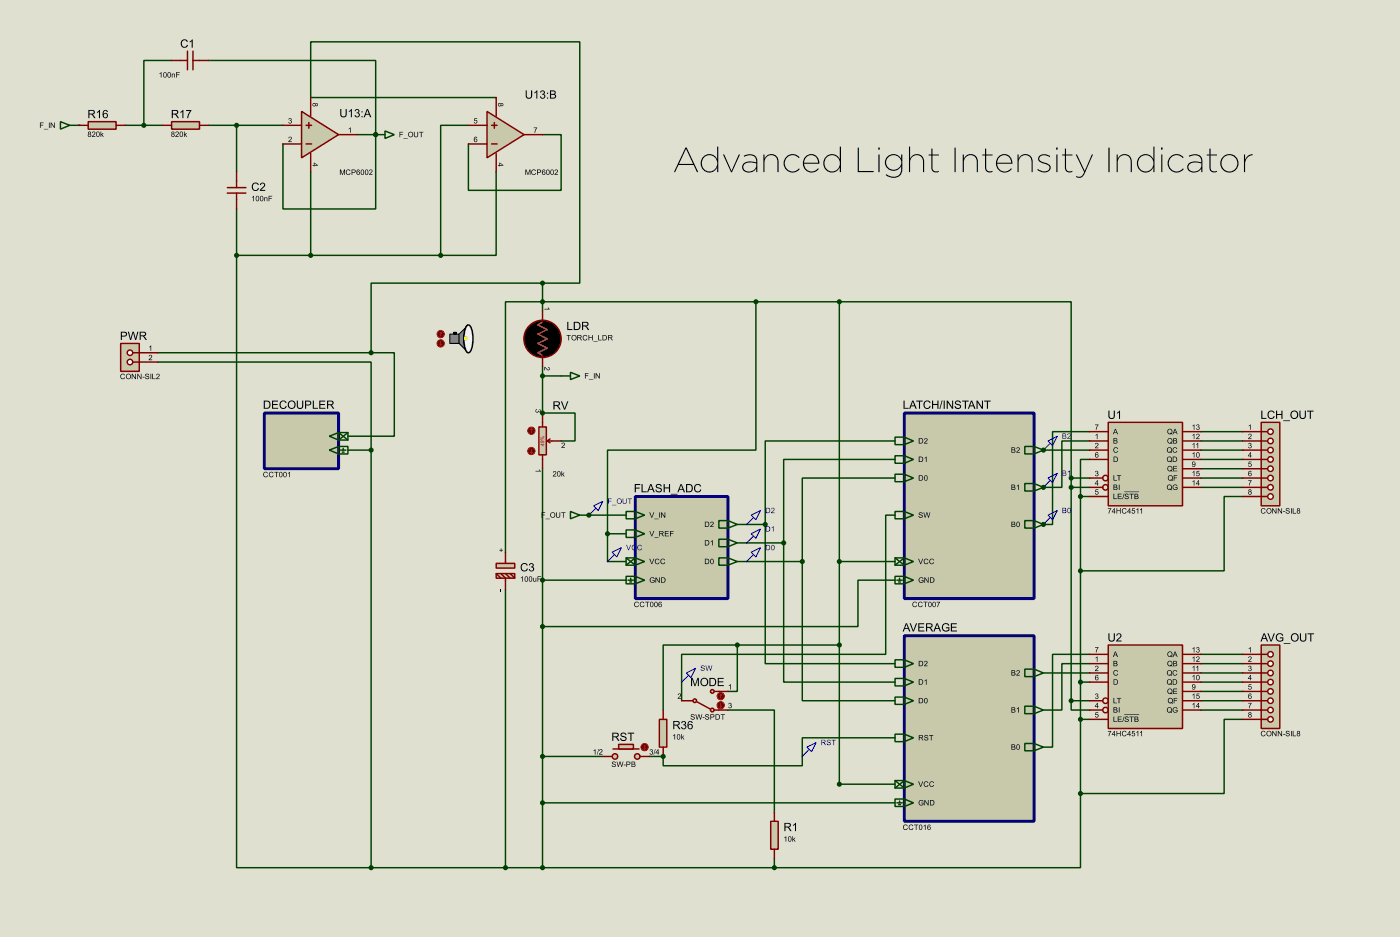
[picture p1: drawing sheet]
<svg xmlns="http://www.w3.org/2000/svg" width="383mm" height="256mm" viewBox="0 0 383 256" stroke-linecap="round" stroke-linejoin="round" font-family="sans-serif">
<path d="M0 0h383.5v256.5h-383.5z" fill="#e0e0d0"/>
<g fill="none" stroke="#004000" stroke-width=".4">
<path d="M207.1 82.6v40.6h-40.7v22.9M245.2 120.7h-35.6v22.9h-7.6M245.2 125.8h-30.5v22.8h-12.7M245.2 130.9h-25.4v22.8h-17.8M293.4 133.4h5.1M296 135.9h2.5M296 135.9v81.3M298.5 125.8h-2.5v10.1M298.5 130.9h-5.1v60.9M161.3 141h10.2M166.4 146.1h5.1M166.4 146.1v7.6h5.1"/>
<path d="M171.5 158.8h-22.9v12.7h86.4v-12.7h10.2M229.9 153.7h15.3M293.4 191.8v2.6h5.1M293.4 191.8h5.1M296 186.7h2.5M296 196.9h2.5M148.6 219.8v17.7"/>
</g>
<circle cx="285.8" cy="123.2" r=".2" fill="#004000"/>
<path d="M285.8 123.2h12.7" fill="none" stroke="#004000" stroke-width=".4"/>
<g fill="#004000">
<circle cx="285.8" cy="123.2" r=".2"/>
<circle cx="285.8" cy="133.4" r=".2"/>
</g>
<path d="M298.5 120.7h-7.6v12.7h-5.1" fill="none" stroke="#004000" stroke-width=".4"/>
<g fill="#004000">
<circle cx="285.8" cy="133.4" r=".2"/>
<circle cx="285.8" cy="143.6" r=".2"/>
</g>
<path d="M298.5 118.2h-10.2v25.4h-2.5" fill="none" stroke="#004000" stroke-width=".4"/>
<circle cx="285.8" cy="143.6" r=".2" fill="#004000"/>
<g fill="none" stroke="#004000" stroke-width=".4">
<path d="M229.9 82.6h-91.4v68.6M229.9 82.6h63.5v48.3M229.9 82.6v132.1h15.3M209.6 143.6v38.1h35.6M214.7 148.6v38.1h30.5M219.8 153.7v38.1h25.4M245.2 141h-2.6v38.1h-55.9v7.6M148.6 171.5v48.3h96.6M298.5 179.1h-10.2v25.4h-2.5M285.8 184.2h12.7M298.5 181.7h-7.6v12.7h-5.1M148.6 207.1h16.6"/>
<path d="M177.9 207.1h3.8M245.2 202h-25.4v5.1M296 217.2v20.3h-83.9M148.6 237.5h63.5M212.1 235v2.5"/>
</g>
<circle cx="181.7" cy="207.1" r=".2" fill="#004000"/>
<g fill="none" stroke="#004000" stroke-width=".4">
<path d="M47 16.6h-7.6v17.7h5.1M57.2 34.3h20.3M64.8 34.3v12.7M97.8 36.9h5.1v20.3h-25.4v-17.8M128.3 34.3h-7.6v35.6M148.6 36.9h5.1v15.2h-25.4v-12.7M85.1 47v22.9h35.6M135.9 47v22.9h-15.2M148.6 128.3v30.5M202 176.6h-20.3v17.8M202 176.6v12.7h-2.6M202 176.6h27.9"/>
<path d="M186.7 186.7v5.1M199.4 194.4h12.7v27.9M181.7 207.1v2.5h38.1v-2.5"/>
</g>
<circle cx="21.6" cy="34.3" r=".2" fill="#004000"/>
<path d="M57.2 16.6h45.7v20.3M34.3 34.3h5.1" fill="none" stroke="#004000" stroke-width=".4"/>
<g fill="#004000">
<circle cx="102.9" cy="36.9" r=".2"/>
<circle cx="161.3" cy="141" r=".2"/>
</g>
<path d="M148.6 82.6v2.5M148.6 100.4v12.7M148.6 102.9h5.1" fill="none" stroke="#004000" stroke-width=".4"/>
<circle cx="148.6" cy="113.1" r=".2" fill="#004000"/>
<g fill="none" stroke="#004000" stroke-width=".4">
<path d="M135.9 26.7h-50.8v-15.2h73.7v66h-10.2M64.8 57.2v12.7M64.8 69.9v167.6h36.9M64.8 69.9h20.3M148.6 77.5h-46.9v19.1M148.6 77.5v5.1M43.2 99.1h58.5v24.1M43.2 96.6h58.5M101.7 96.6h6.3v22.8h-12.7M148.6 113.1h8.9v7.6h-3.8M329 118.2h11.4M95.3 123.2h6.4"/>
<path d="M101.7 123.2v114.3M329 123.2h11.4M329 120.7h11.4M329 125.8h11.4M329 128.3h11.4M329 130.9h11.4M329 133.4h11.4M340.4 135.9h-5.1v20.4h-39.3M138.5 161.3v76.2M329 179.1h11.4M329 181.7h11.4M329 184.2h11.4"/>
<path d="M329 186.7h11.4M329 189.3h11.4M329 191.8h11.4M329 194.4h11.4M340.4 196.9h-5.1v20.3h-39.3M101.7 237.5h46.9"/>
</g>
<path d="M174 135.9h25.4v28h-25.4z" fill="#c8c8aa" stroke="#000080" stroke-width=".8"/>
<g fill="#000">
<path d="M173.9 132.5h1.5v.3h-1.2v.7h1v.2h-1v1h-.3zM175.7 132.5h.3v2h1.1v.2h-1.4zM178.1 132.5h.3l.9 2.2h-.3l-.3-.6h-.9l-.2 .6h-.4zM178.3 132.7l-.4 1.1h.8zM179.8 132.6a.88 .88 0 0 1 1.4 .5l-.2 .1a.49 .49 0 0 0-.6-.5 .49 .49 0 0 0-.4 .6l.2 .1a.79 .79 0 0 1 .9 .3 .79 .79 0 0 1 0 .9l-.2 .1a.96 .96 0 0 1-1.4-.7h.3a.58 .58 0 0 0 .6 .6 .58 .58 0 0 0 .6-.6l-.4-.2a.73 .73 0 0 1-.8-.3 .73 .73 0 0 1 0-.9zM181.8 132.5h.3v.9h1.1v-.9h.3v2.2h-.3v-1h-1.1v1h-.3zM183.7 135.2h1.9v.2h-1.9zM186.4 132.5h.3l.9 2.2h-.3l-.3-.6h-.9l-.2 .6h-.4zM186.6 132.7l-.4 1.1h.7zM187.9 132.5h.8a1.13 1.13 0 0 1 1.1 1.1 1.13 1.13 0 0 1-1.1 1.1h-.8zM188.2 132.8v1.7h.5a.86 .86 0 0 0 .8-.9 .86 .86 0 0 0-.8-.8zM190.5 132.7a.98 .98 0 0 1 1.5 .4l-.3 .1a.76 .76 0 0 0-1-.4 .76 .76 0 0 0-.3 1.2 .68 .68 0 0 0 .7 .5 .68 .68 0 0 0 .7-.5h.3a1.08 1.08 0 0 1-1.6 .6 1.08 1.08 0 0 1-.3-1.6z" fill-rule="evenodd"/>
<path d="M177.9 140.2h.2l.4 1.3 .5-1.3h.2l-.6 1.5h-.2zM179.2 142l1.2 .1zM180.6 140.2h.2v1.5h-.2zM181.1 140.2h.2l.7 1.2v-1.2h.2v1.5h-.2l-.7-1.1v1.1h-.2z" fill-rule="evenodd"/>
<path d="M177.9 145.3h.2l.4 1.3 .5-1.3h.2l-.6 1.5h-.2zM179.2 147.1l1.2 .1zM180.6 145.3h.6a.41 .41 0 0 1 .5 .4 .41 .41 0 0 1-.4 .4l.6 .7h-.3l-.6-.6h-.2v.6h-.2zM180.8 145.5v.5h.5a.23 .23 0 0 0 .2-.2 .23 .23 0 0 0-.1-.3zM182.1 145.3h1.1v.2h-.9v.5h.8v.1h-.8v.5h.9v.2h-1.1zM183.5 145.3h1v.2h-.8v.5h.7v.1h-.7v.7h-.2z" fill-rule="evenodd"/>
<path d="M177.9 152.9h.2l.4 1.3 .5-1.3h.2l-.6 1.5h-.2zM179.6 153.1l.7-.2 .3 .4-.2 .1a.48 .48 0 0 0-.7-.1 .48 .48 0 0 0 0 .7 .48 .48 0 0 0 .8-.1h.2a.72 .72 0 0 1-1.2 .4 .72 .72 0 0 1 .1-1.2zM181.1 153.1l.7-.2 .4 .4-.2 .1a.48 .48 0 0 0-.8-.1 .48 .48 0 0 0 .1 .7 .48 .48 0 0 0 .7-.1h.2a.72 .72 0 0 1-1.1 .4 .72 .72 0 0 1 0-1.2z" fill-rule="evenodd"/>
<path d="M178.2 158.2a.68 .68 0 0 1 1.1 .2l-.2 .1a.58 .58 0 0 0-.8-.1 .58 .58 0 0 0 0 .9 .58 .58 0 0 0 .8-.1v-.3h-.4v-.1h.6v.5a.79 .79 0 0 1-1.1 0 .79 .79 0 0 1 0-1.1zM179.5 158h.2l.8 1.2v-1.2h.2v1.5h-.2l-.8-1.1v1.1h-.2zM181.1 158h.5a.73 .73 0 0 1 .7 .8 .73 .73 0 0 1-.7 .7h-.5zM181.3 158.2v1.1a.6 .6 0 0 0 .8-.5 .6 .6 0 0 0-.8-.6z" fill-rule="evenodd"/>
<path d="M193.1 142.8h.5a.73 .73 0 0 1 .7 .7 .73 .73 0 0 1-.7 .8h-.5zM193.3 143v1.1a.6 .6 0 0 0 .8-.6 .6 .6 0 0 0-.8-.5zM194.7 142.9a.5 .5 0 0 1 .8 .2 .5 .5 0 0 1-.5 .7l-.2 .3h.7v.2h-1l.4-.6a.38 .38 0 0 0 .4-.4 .38 .38 0 0 0-.4-.3l-.4 .2z" fill-rule="evenodd"/>
<path d="M193.1 147.8h.5a.73 .73 0 0 1 .7 .8 .73 .73 0 0 1-.7 .7h-.5zM193.3 148v1.1a.6 .6 0 0 0 .8-.5 .6 .6 0 0 0-.8-.6zM194.7 148.2l.5-.4v1.5h-.2v-1.1l-.3 .2z" fill-rule="evenodd"/>
<path d="M193.1 152.9h.5a.73 .73 0 0 1 .7 .8 .73 .73 0 0 1-.7 .7h-.5zM193.3 153.1v1.1a.6 .6 0 0 0 .8-.5 .6 .6 0 0 0-.8-.6zM194.7 153a.66 .66 0 0 1 .8 .3 .66 .66 0 0 1-.1 .8 .5 .5 0 0 1-.6 .3 .5 .5 0 0 1-.3-.7zM194.8 153.2a.68 .68 0 0 0 .3 1h.1a.68 .68 0 0 0-.3-1.1z" fill-rule="evenodd"/>
<path d="M173.9 164.9l.7-.2 .4 .4h-.2a.48 .48 0 0 0-.7 0 .48 .48 0 0 0 0 .7 .48 .48 0 0 0 .7-.1h.2a.72 .72 0 0 1-1.1 .3 .72 .72 0 0 1 0-1.1zM175.4 164.9l.7-.2 .4 .4h-.2a.48 .48 0 0 0-.7 0 .48 .48 0 0 0 0 .7 .48 .48 0 0 0 .7-.1h.2a.72 .72 0 0 1-1.1 .3 .72 .72 0 0 1 0-1.1zM176.7 164.7h1.2v.2h-.5v1.3h-.2v-1.3h-.5zM178.2 164.8a.66 .66 0 0 1 .8 .2 .66 .66 0 0 1-.1 .9 .5 .5 0 0 1-.6 .3 .5 .5 0 0 1-.3-.8zM178.3 165a.68 .68 0 0 0 .3 1l.1-.1a.68 .68 0 0 0-.3-1zM179.4 164.8a.66 .66 0 0 1 .8 .2 .66 .66 0 0 1-.1 .9 .5 .5 0 0 1-.7 .3 .5 .5 0 0 1-.2-.8zM179.5 165a.68 .68 0 0 0 .3 1l.1-.1a.68 .68 0 0 0-.4-1zM180.5 164.9l.5-.2 .3 .4h-.2a.29 .29 0 0 0-.4-.2 .29 .29 0 0 0-.2 .3v.2a.47 .47 0 0 1 .7 .2 .47 .47 0 0 1-.3 .6 .47 .47 0 0 1-.6-.5zM180.5 165.7a.35 .35 0 0 0 .7 0 .35 .35 0 0 0-.7 0z" fill-rule="evenodd"/>
</g>
<g fill="none" stroke="#004000" stroke-width=".4">
<path d="M171.5 140h2.5l2.6 1-2.6 1h-2.5zM171.5 145.1h2.5l2.6 1-2.6 1h-2.5zM171.5 157.8h2.5l2.6 1-2.6 1h-2.5zM171.5 152.7h2.5l2.6 1-2.6 1h-2.5zM171.5 152.7l2.5 2v-2l-2.5 2M172 158.8h1.5M172.5 159.3h.5M172.8 158.3v.5M174 140v2M174 145.1v2M174 157.8v2M196.9 142.5h2.5l2.6 1.1-2.6 1h-2.5z"/>
<path d="M196.9 147.6h2.5l2.6 1-2.6 1.1h-2.5zM196.9 152.7h2.5l2.6 1-2.6 1h-2.5zM199.4 142.5v2.1M199.4 147.6v2.1M199.4 152.7v2"/>
</g>
<path d="M247.7 113.1h35.6v50.8h-35.6z" fill="#c8c8aa" stroke="#000080" stroke-width=".8"/>
<g fill="#000">
<path d="M247.5 109.6h.3v2h1.1v.3h-1.4zM249.9 109.6h.3l.9 2.3h-.3l-.3-.7h-.9l-.3 .7h-.3zM250 109.9l-.3 1.1h.7zM251 109.6h1.8v.3h-.8v2h-.3v-2h-.7zM253.3 109.8a.98 .98 0 0 1 1.6 .5h-.3a.76 .76 0 0 0-1.1-.3 .76 .76 0 0 0-.2 1.1 .68 .68 0 0 0 .7 .6 .68 .68 0 0 0 .6-.6l.3 .1a1.08 1.08 0 0 1-1.5 .6 1.08 1.08 0 0 1-.3-1.7zM255.3 109.6h.3v1h1.2v-1h.3v2.3h-.3v-1.1h-1.2v1.1h-.3zM258 109.6h.2l-.7 2.3h-.2zM258.5 109.6h.3v2.3h-.3zM259.3 109.6h.3l1.2 1.8v-1.8h.3v2.3h-.3l-1.2-1.8v1.8h-.3zM261.8 109.8a.88 .88 0 0 1 1.4 .5h-.3a.49 .49 0 0 0-.5-.5 .49 .49 0 0 0-.5 .6l.3 .1a.79 .79 0 0 1 .8 .3 .79 .79 0 0 1 0 .9l-.1 .1a.96 .96 0 0 1-1.4-.6l.2-.1a.58 .58 0 0 0 .7 .6 .58 .58 0 0 0 .5-.6l-.3-.2a.73 .73 0 0 1-.9-.3 .73 .73 0 0 1 .1-.8zM263.5 109.6h1.8v.3h-.7v2h-.3v-2h-.8zM266 109.6h.3l.9 2.3h-.3l-.3-.7h-.9l-.3 .7h-.3zM266.1 109.9l-.4 1.1h.8zM267.5 109.6h.3l1.2 1.8v-1.8h.2v2.3h-.3l-1.1-1.8v1.8h-.3zM269.6 109.6h1.7v.3h-.7v2h-.3v-2h-.7z" fill-rule="evenodd"/>
<path d="M251.7 119.9h.5a.73 .73 0 0 1 .7 .8 .73 .73 0 0 1-.7 .7h-.5zM251.9 120.1v1.1a.6 .6 0 0 0 .8-.5 .6 .6 0 0 0-.8-.6zM253.3 120a.5 .5 0 0 1 .7 .3 .5 .5 0 0 1-.4 .6l-.3 .3h.8v.2h-1l.4-.5a.38 .38 0 0 0 .4-.4 .38 .38 0 0 0-.4-.4l-.4 .3z" fill-rule="evenodd"/>
<path d="M251.7 125h.5a.73 .73 0 0 1 .7 .7 .73 .73 0 0 1-.7 .8h-.5zM251.9 125.2v1.1a.6 .6 0 0 0 .8-.6 .6 .6 0 0 0-.8-.5zM253.3 125.4l.5-.4v1.5h-.2v-1.2l-.3 .2z" fill-rule="evenodd"/>
<path d="M251.7 130.1h.5a.73 .73 0 0 1 .7 .7 .73 .73 0 0 1-.7 .8h-.5zM251.9 130.3v1.1a.6 .6 0 0 0 .8-.6 .6 .6 0 0 0-.8-.5zM253.3 130.2a.66 .66 0 0 1 .8 .2 .66 .66 0 0 1-.1 .8 .5 .5 0 0 1-.7 .3 .5 .5 0 0 1-.2-.7zM253.4 130.3a.68 .68 0 0 0 .3 1.1l.1-.1a.68 .68 0 0 0-.3-1z" fill-rule="evenodd"/>
<path d="M277 122.4h.6a.37 .37 0 0 1 .4 .3 .37 .37 0 0 1-.1 .4 .41 .41 0 0 1 .2 .5 .41 .41 0 0 1-.5 .3h-.6zM277.2 122.6v.5l.6-.1v-.3zM277.2 123.2v.5l.7-.1v-.3zM278.5 122.5a.5 .5 0 0 1 .8 .3 .5 .5 0 0 1-.4 .6l-.3 .3h.7v.2h-.9l.3-.5a.38 .38 0 0 0 .5-.4 .38 .38 0 0 0-.5-.4l-.3 .3z" fill-rule="evenodd"/>
<path d="M277 132.6h.6a.37 .37 0 0 1 .4 .3 .37 .37 0 0 1-.1 .4 .41 .41 0 0 1 .2 .5 .41 .41 0 0 1-.5 .3h-.6zM277.2 132.8v.5l.6-.1v-.3zM277.2 133.4v.5l.7-.1v-.3zM278.5 133l.6-.4v1.5h-.2v-1.1l-.4 .2z" fill-rule="evenodd"/>
<path d="M251.8 140.3a.58 .58 0 0 1 .9 .4h-.2a.32 .32 0 0 0-.3-.4 .32 .32 0 0 0-.3 .4l.1 .1a.56 .56 0 0 1 .7 .3 .56 .56 0 0 1-.3 .7 .56 .56 0 0 1-.7-.3l-.1-.3h.2a.35 .35 0 0 0 .4 .5 .35 .35 0 0 0 .2-.6h-.1a.47 .47 0 0 1-.5-.2 .47 .47 0 0 1 0-.6zM252.9 140.2h.2l.3 1.3 .4-1.3h.2l.3 1.3 .3-1.3h.2l-.4 1.5h-.2l-.3-1.3-.4 1.3h-.2z" fill-rule="evenodd"/>
<path d="M251.5 152.9h.2l.5 1.3 .5-1.3h.1l-.5 1.5h-.2zM253.2 153.1l.7-.2 .4 .4-.2 .1a.48 .48 0 0 0-.7-.1 .48 .48 0 0 0 0 .7 .48 .48 0 0 0 .7-.1h.2a.72 .72 0 0 1-1.1 .4 .72 .72 0 0 1 0-1.2zM254.7 153.1l.7-.2 .4 .4-.2 .1a.48 .48 0 0 0-.7-.1 .48 .48 0 0 0 0 .7 .48 .48 0 0 0 .7-.1h.2a.72 .72 0 0 1-1.1 .4 .72 .72 0 0 1 0-1.2z" fill-rule="evenodd"/>
<path d="M251.8 158.2a.68 .68 0 0 1 1.1 .2l-.1 .1a.58 .58 0 0 0-.9-.1 .58 .58 0 0 0 0 .9 .58 .58 0 0 0 .9-.1v-.3h-.5v-.1h.7v.5a.79 .79 0 0 1-1.2 0 .79 .79 0 0 1 0-1.1zM253.2 158h.2l.8 1.2v-1.2h.1v1.5h-.2l-.7-1.1v1.1h-.2zM254.7 158h.5a.73 .73 0 0 1 .7 .8 .73 .73 0 0 1-.6 .7h-.6zM254.9 158.2v1.1a.6 .6 0 0 0 .8-.5 .6 .6 0 0 0-.8-.6z" fill-rule="evenodd"/>
<path d="M277 142.8h.6a.37 .37 0 0 1 .4 .2 .37 .37 0 0 1-.1 .5 .41 .41 0 0 1 .2 .5 .41 .41 0 0 1-.5 .3h-.6zM277.2 143v.4l.6-.1v-.3zM277.2 143.6v.5l.7-.1v-.4zM278.6 142.9a.66 .66 0 0 1 .8 .2 .66 .66 0 0 1-.1 .8 .5 .5 0 0 1-.7 .3 .5 .5 0 0 1-.2-.7zM278.7 143a.68 .68 0 0 0 .3 1.1l.1-.1a.68 .68 0 0 0-.4-1z" fill-rule="evenodd"/>
<path d="M250.1 164.9l.7-.2 .4 .4h-.2a.48 .48 0 0 0-.7 0 .48 .48 0 0 0 0 .7 .48 .48 0 0 0 .7-.1h.2a.72 .72 0 0 1-1.1 .3 .72 .72 0 0 1 0-1.1zM251.6 164.9l.7-.2 .4 .4h-.2a.48 .48 0 0 0-.7 0 .48 .48 0 0 0 0 .7 .48 .48 0 0 0 .7-.1h.2a.72 .72 0 0 1-1.1 .3 .72 .72 0 0 1 0-1.1zM252.9 164.7h1.2v.2h-.5v1.3h-.2v-1.3h-.5zM254.4 164.8a.66 .66 0 0 1 .8 .2 .66 .66 0 0 1-.1 .9 .5 .5 0 0 1-.6 .3 .5 .5 0 0 1-.3-.8zM254.5 165a.68 .68 0 0 0 .3 1l.1-.1a.68 .68 0 0 0-.3-1zM255.6 164.8a.66 .66 0 0 1 .8 .2 .66 .66 0 0 1-.1 .9 .5 .5 0 0 1-.7 .3 .5 .5 0 0 1-.2-.8zM255.7 165a.68 .68 0 0 0 .3 1l.1-.1a.68 .68 0 0 0-.4-1zM256.5 164.7h1l-.6 1.5h-.1v-.5l.5-.8h-.8z" fill-rule="evenodd"/>
</g>
<g fill="none" stroke="#004000" stroke-width=".4">
<path d="M245.2 119.7h2.5l2.5 1-2.5 1h-2.5zM247.7 119.7v2M245.2 124.8h2.5l2.5 1-2.5 1h-2.5zM245.2 129.8h2.5l2.5 1.1-2.5 1h-2.5zM247.7 124.8v2M247.7 129.8v2.1M280.7 122.2h2.6l2.5 1-2.5 1.1h-2.6zM280.7 132.4h2.6l2.5 1-2.5 1h-2.6zM283.3 122.2v2.1M283.3 132.4v2M245.2 140h2.5l2.5 1-2.5 1h-2.5zM245.2 152.7h2.5l2.5 1-2.5 1h-2.5z"/>
<path d="M245.2 157.8h2.5l2.5 1-2.5 1h-2.5zM245.2 152.7l2.5 2v-2l-2.5 2M245.7 158.8h1.5M246.2 159.3h.5M246.4 158.3v.5M247.7 140v2M247.7 157.8v2M280.7 142.5h2.6l2.5 1.1-2.5 1h-2.6zM283.3 142.5v2.1"/>
</g>
<g fill="#004000" stroke="#004000" stroke-width=".4">
<circle cx="166.4" cy="146.1" r=".5"/>
<circle cx="148.6" cy="158.8" r=".5"/>
<circle cx="148.6" cy="171.5" r=".5"/>
<circle cx="229.9" cy="153.7" r=".5"/>
<circle cx="229.9" cy="214.7" r=".5"/>
<circle cx="148.6" cy="219.8" r=".5"/>
<circle cx="148.6" cy="237.5" r=".5"/>
<circle cx="209.6" cy="143.6" r=".5"/>
<circle cx="214.6" cy="148.6" r=".5"/>
<circle cx="219.7" cy="153.7" r=".5"/>
</g>
<g fill="#c8c8aa" stroke="#800000" stroke-width=".4">
<circle cx="174.5" cy="207.1" r=".75"/>
<circle cx="168.4" cy="207.1" r=".75"/>
</g>
<path d="M167.9 205h7.2" fill="none" stroke="#800000" stroke-width=".4"/>
<path d="M169.5 203.8h4v1.2h-4z" fill="#c8c8aa" stroke="#800000" stroke-width=".4"/>
<path d="M165.2 207.1h2.5M175.3 207.1h2.6" fill="none" stroke="#800000" stroke-width=".4"/>
<g fill="#000">
<path d="M162.6 205.4l.5-.3v1.4h-.2v-1.1l-.3 .2zM163.9 205h.2l-.6 1.6zM164.2 205.2a.5 .5 0 0 1 .8 .2 .5 .5 0 0 1-.4 .7l-.3 .3h.7v.1h-.9l.3-.5a.38 .38 0 0 0 .5-.4 .38 .38 0 0 0-.5-.4l-.3 .3z" fill-rule="evenodd"/>
<path d="M178.1 205.2a.39 .39 0 0 1 .6 0 .39 .39 0 0 1-.1 .5 .46 .46 0 0 1 0 .8 .46 .46 0 0 1-.7-.3l.2-.1a.3 .3 0 0 0 .4 .3 .3 .3 0 0 0 .2-.4 .3 .3 0 0 0-.4-.2v-.1a.25 .25 0 0 0 .3-.2 .25 .25 0 0 0-.2-.3 .25 .25 0 0 0-.3 .3l-.1-.1zM179.4 205h.2l-.6 1.6zM180.2 205.1h.2v.9h.2l-.2 .5h-.2v-.3h-.7zM180.2 205.4l-.5 .6h.5z" fill-rule="evenodd"/>
</g>
<circle cx="176.5" cy="204.5" r="1" fill="#400000" stroke="#f00" stroke-width=".27"/>
<path d="M176.3 204.8l.3 .2M176.6 204v1M176.6 204l-.3 .3M176.6 204l.2 .3M176.8 204.8l-.2 .2" fill="none" stroke="#f00" stroke-width=".27"/>
<g fill="#000">
<path d="M167.7 208.5a.58 .58 0 0 1 1 .4h-.2a.32 .32 0 0 0-.4-.3 .32 .32 0 0 0-.3 .3l.1 .1a.56 .56 0 0 1 .8 .3 .56 .56 0 0 1-.4 .7 .56 .56 0 0 1-.7-.3l-.1-.3h.2a.35 .35 0 0 0 .4 .5 .35 .35 0 0 0 .2-.6 .47 .47 0 0 1-.6-.2 .47 .47 0 0 1 0-.6zM168.9 208.5h.2l.3 1.2 .3-1.2h.2l.4 1.2 .3-1.2h.2l-.4 1.4h-.2l-.4-1.3-.3 1.3h-.2zM170.8 209.3h.6v.2h-.6zM171.6 208.5h.7a.44 .44 0 0 1 .4 .5 .44 .44 0 0 1-.6 .3h-.3v.6h-.2zM171.8 208.6v.5h.5a.27 .27 0 0 0 .2-.3 .27 .27 0 0 0-.4-.2zM173 208.5h.5a.37 .37 0 0 1 .5 .2 .37 .37 0 0 1-.2 .4 .41 .41 0 0 1 .2 .6 .41 .41 0 0 1-.5 .2h-.5zM173.2 208.6v.5l.6-.1-.1-.3zM173.2 209.2v.5l.6-.1v-.3z" fill-rule="evenodd"/>
<path d="M167.7 200.5h1a.62 .62 0 0 1 .8 .6 .62 .62 0 0 1-.6 .7l.8 1h-.4l-.6-.9-.4-.1h-.3v1h-.3zM168 200.8v.7h.6a.39 .39 0 0 0 .6-.3 .39 .39 0 0 0-.5-.4zM170.2 200.7a.88 .88 0 0 1 1.4 .5h-.3a.49 .49 0 0 0-.6-.5 .49 .49 0 0 0-.4 .6l.3 .1a.79 .79 0 0 1 .8 .3 .79 .79 0 0 1 0 .9l-.2 .1a.96 .96 0 0 1-1.3-.6l.2-.1a.58 .58 0 0 0 .6 .6 .58 .58 0 0 0 .6-.6l-.4-.2a.73 .73 0 0 1-.8-.3 .73 .73 0 0 1 .1-.8zM171.9 200.5h1.8v.3h-.7v2h-.3v-2h-.8z" fill-rule="evenodd"/>
</g>
<path d="M303.6 115.6h20.3v22.9h-20.3z" fill="#c8c8aa" stroke="#800000" stroke-width=".4"/>
<g fill="none" stroke="#800000" stroke-width=".4">
<path d="M298.5 118.2h5.1M323.9 118.2h5.1M298.5 120.7h5.1M298.5 123.2h5.1M298.5 125.8h5.1M298.5 130.9h3.6M298.5 133.4h3.6M298.5 135.9h5.1M323.9 120.7h5.1M323.9 123.2h5.1M323.9 125.8h5.1M323.9 130.9h5.1"/>
<path d="M323.9 133.4h5.1M323.9 128.3h5.1"/>
<circle cx="302.8" cy="133.4" r=".75"/>
<circle cx="302.8" cy="130.9" r=".75"/>
</g>
<g fill="#000">
<path d="M299.9 116.2h1l-.6 1.4h-.1v-.4l.5-.8h-.8z" fill-rule="evenodd"/>
<path d="M305.4 117.4h.2l.6 1.5h-.2l-.2-.5h-.6l-.1 .5h-.3zM305.5 117.5l-.2 .8h.5z" fill-rule="evenodd"/>
<path d="M303.6 112.4h.3v1.3a.6 .6 0 0 0 .6 .7 .6 .6 0 0 0 .6-.7v-1.3h.3v1.3a.89 .89 0 0 1-.9 1 .89 .89 0 0 1-.9-1zM306 113l.8-.6v2.2h-.3v-1.7l-.5 .3z" fill-rule="evenodd"/>
<path d="M319.9 117.6a.75 .75 0 0 1 1.1 0 .75 .75 0 0 1-.1 1.1l.2 .3-.3-.2a.75 .75 0 0 1-1-.2 .75 .75 0 0 1 .1-1zM320.1 117.7a.59 .59 0 0 0-.1 .7 .59 .59 0 0 0 .6 .3l-.1-.1 .2-.1a.51 .51 0 0 0 .2-.7 .51 .51 0 0 0-.8-.1zM321.8 117.4h.2l.6 1.5h-.3l-.1-.5h-.6l-.2 .5h-.2zM321.9 117.5l-.3 .8h.5z" fill-rule="evenodd"/>
<path d="M326.6 116.5l.6-.3v1.4h-.2v-1.1l-.4 .2zM327.8 116.3a.39 .39 0 0 1 .6 0 .39 .39 0 0 1-.1 .5 .46 .46 0 0 1 0 .8 .46 .46 0 0 1-.7-.3l.2-.1a.3 .3 0 0 0 .4 .3 .3 .3 0 0 0 .2-.4 .3 .3 0 0 0-.4-.2v-.1a.25 .25 0 0 0 .3-.2 .25 .25 0 0 0-.2-.3 .25 .25 0 0 0-.3 .3l-.1-.1z" fill-rule="evenodd"/>
<path d="M300.1 129a.39 .39 0 0 1 .6 0 .39 .39 0 0 1-.1 .5 .46 .46 0 0 1 0 .8 .46 .46 0 0 1-.7-.3l.2-.1a.3 .3 0 0 0 .4 .3 .3 .3 0 0 0 .2-.4 .3 .3 0 0 0-.4-.2v-.1a.25 .25 0 0 0 .3-.2 .25 .25 0 0 0-.2-.3 .25 .25 0 0 0-.3 .3l-.1-.1z" fill-rule="evenodd"/>
<path d="M300.1 133.9h.7v.2h-.5l-.1 .4a.49 .49 0 0 1 .7 .2 .49 .49 0 0 1-.4 .7 .49 .49 0 0 1-.6-.4h.2a.31 .31 0 0 0 .5 .1 .31 .31 0 0 0 0-.5 .31 .31 0 0 0-.5 .1h-.1z" fill-rule="evenodd"/>
<path d="M300.5 131.4h.2v1h.2l-.2 .5h-.2v-.4h-.6zM300.5 131.7l-.4 .7h.4z" fill-rule="evenodd"/>
<path d="M300.1 119.1l.5-.4v1.5h-.2v-1.2l-.3 .3z" fill-rule="evenodd"/>
<path d="M300.1 123.9l.5-.1 .3 .3h-.2a.29 .29 0 0 0-.4-.2 .29 .29 0 0 0-.2 .4v.2a.47 .47 0 0 1 .7 .1 .47 .47 0 0 1-.3 .7 .47 .47 0 0 1-.6-.5zM300.1 124.8a.35 .35 0 0 0 .7 0 .35 .35 0 0 0-.7 0z" fill-rule="evenodd"/>
<path d="M300.1 121.3a.5 .5 0 0 1 .8 .2 .5 .5 0 0 1-.5 .7l-.2 .3h.7v.2h-1l.4-.6a.38 .38 0 0 0 .4-.3 .38 .38 0 0 0-.4-.4l-.4 .2z" fill-rule="evenodd"/>
<path d="M303.4 139.1h1l-.6 1.5h-.1v-.5l.5-.8h-.8zM305.2 139.1h.1v1h.2l-.2 .5h-.1v-.4h-.7zM305.2 139.4l-.5 .7h.5zM305.8 139.1h.2v.6h.8v-.6h.2v1.5h-.2v-.7h-.8v.7h-.2zM307.5 139.3l.7-.2 .4 .4h-.2a.48 .48 0 0 0-.8 0 .48 .48 0 0 0 .1 .7 .48 .48 0 0 0 .7-.1h.2a.72 .72 0 0 1-1.1 .3 .72 .72 0 0 1 0-1.1zM309.4 139.1h.2v1h.2l-.2 .5h-.2v-.4h-.7zM309.4 139.4l-.5 .7h.5zM310.1 139.1h.8v.2h-.6l-.1 .4a.49 .49 0 0 1 .7 .2 .49 .49 0 0 1-.3 .7 .49 .49 0 0 1-.6-.4h.1a.31 .31 0 0 0 .5 .1 .31 .31 0 0 0 0-.5 .31 .31 0 0 0-.4 .1h-.2zM311.2 139.5l.6-.4v1.5h-.2v-1.2l-.4 .2zM312.3 139.5l.5-.4v1.5h-.2v-1.2l-.3 .2z" fill-rule="evenodd"/>
<path d="M305 119.9h.5a.37 .37 0 0 1 .5 .3 .37 .37 0 0 1-.2 .4 .41 .41 0 0 1 .3 .5 .41 .41 0 0 1-.5 .3h-.6zM305.2 120.1v.5l.6-.1v-.3zM305.2 120.7v.5l.7-.1-.1-.3z" fill-rule="evenodd"/>
<path d="M305 130.1h.2v1.3h.7v.2h-.9zM305.9 130.1h1.2v.2h-.5v1.3h-.2v-1.3h-.5z" fill-rule="evenodd"/>
<path d="M305 132.6h.5a.37 .37 0 0 1 .5 .3 .37 .37 0 0 1-.2 .4 .41 .41 0 0 1 .3 .5 .41 .41 0 0 1-.5 .3h-.6zM305.2 132.8v.5l.6-.1v-.3zM305.2 133.4v.5l.7-.1-.1-.3zM306.4 132.6h.2v1.5h-.2z" fill-rule="evenodd"/>
<path d="M305 135.1h.2v1.3h.7v.2h-.9zM306.2 135.1h1v.2h-.8v.5h.8v.1h-.8v.5h.9v.2h-1.1zM307.8 135.1h.2l-.6 1.5z" fill-rule="evenodd"/>
<path d="M305 125h.5a.73 .73 0 0 1 .7 .7 .73 .73 0 0 1-.7 .8h-.5zM305.2 125.2v1.1a.6 .6 0 0 0 .8-.6 .6 .6 0 0 0-.8-.5z" fill-rule="evenodd"/>
<path d="M305.1 122.6l.7-.2 .4 .4-.2 .1a.48 .48 0 0 0-.7-.1 .48 .48 0 0 0 0 .7 .48 .48 0 0 0 .8-.1h.1a.72 .72 0 0 1-1.1 .4 .72 .72 0 0 1 0-1.2z" fill-rule="evenodd"/>
<path d="M308.2 135.2a.58 .58 0 0 1 .9 .4h-.2a.32 .32 0 0 0-.3-.4 .32 .32 0 0 0-.3 .4l.1 .1a.56 .56 0 0 1 .7 .3 .56 .56 0 0 1-.3 .7 .56 .56 0 0 1-.7-.3l-.1-.3h.2a.35 .35 0 0 0 .4 .5 .35 .35 0 0 0 .2-.6h-.1a.47 .47 0 0 1-.5-.2 .47 .47 0 0 1 0-.6zM309.4 135.1h1.1v.2h-.4v1.3h-.2v-1.3h-.5zM310.8 135.1h.5a.37 .37 0 0 1 .5 .3 .37 .37 0 0 1-.2 .4 .41 .41 0 0 1 .2 .5 .41 .41 0 0 1-.5 .3h-.5zM310.9 135.3v.5l.7-.1-.1-.3zM310.9 135.9v.5l.7-.1v-.3zM307.9 134.6h4.1v.1h-4.1z" fill-rule="evenodd"/>
<path d="M319.8 122.6a.75 .75 0 0 1 1.1 .1 .75 .75 0 0 1-.1 1l.2 .3-.3-.2a.75 .75 0 0 1-1-.2 .75 .75 0 0 1 .1-1zM320 122.7a.59 .59 0 0 0-.1 .7 .59 .59 0 0 0 .6 .3l-.2-.1h.2a.51 .51 0 0 0 .2-.8 .51 .51 0 0 0-.7-.1zM321.4 122.6l.7-.2 .3 .4-.2 .1a.48 .48 0 0 0-.7-.1 .48 .48 0 0 0 .1 .7 .48 .48 0 0 0 .7-.1h.2a.72 .72 0 0 1-1.1 .4 .72 .72 0 0 1 0-1.2z" fill-rule="evenodd"/>
<path d="M319.8 125.2a.75 .75 0 0 1 1.1 0 .75 .75 0 0 1-.1 1.1l.2 .3-.3-.2a.75 .75 0 0 1-1-.2 .75 .75 0 0 1 .1-1zM320 125.3a.59 .59 0 0 0-.1 .7 .59 .59 0 0 0 .6 .3l-.2-.1 .2-.1a.51 .51 0 0 0 .2-.7 .51 .51 0 0 0-.7-.1zM321.2 125h.5a.73 .73 0 0 1 .7 .7 .73 .73 0 0 1-.6 .8h-.6zM321.4 125.2v1.1a.6 .6 0 0 0 .8-.6 .6 .6 0 0 0-.8-.5z" fill-rule="evenodd"/>
<path d="M319.8 132.8a.75 .75 0 0 1 1.1 .1 .75 .75 0 0 1-.1 1l.2 .3-.3-.2a.75 .75 0 0 1-1-.2 .75 .75 0 0 1 .1-1zM320 132.9a.59 .59 0 0 0-.1 .7 .59 .59 0 0 0 .6 .3l-.2-.1h.2a.51 .51 0 0 0 .2-.8 .51 .51 0 0 0-.7-.1zM321.4 132.8a.68 .68 0 0 1 1.1 .2l-.2 .1a.58 .58 0 0 0-.8-.1 .58 .58 0 0 0 0 .9 .58 .58 0 0 0 .8-.1v-.3h-.4v-.1h.6v.5a.79 .79 0 0 1-1.1 0 .79 .79 0 0 1 0-1.1z" fill-rule="evenodd"/>
<path d="M319.9 120.1a.75 .75 0 0 1 1.1 .1 .75 .75 0 0 1-.1 1l.2 .3-.3-.2a.75 .75 0 0 1-1-.2 .75 .75 0 0 1 .1-1zM320.1 120.2a.59 .59 0 0 0-.1 .7 .59 .59 0 0 0 .6 .3l-.1-.1h.2a.51 .51 0 0 0 .2-.8 .51 .51 0 0 0-.8-.1zM321.3 119.9h.6a.37 .37 0 0 1 .4 .3 .37 .37 0 0 1-.1 .4 .41 .41 0 0 1 .2 .5 .41 .41 0 0 1-.5 .3h-.6zM321.5 120.1v.5l.7-.1-.1-.3zM321.5 120.7v.5l.7-.1v-.3z" fill-rule="evenodd"/>
<path d="M319.9 127.7a.75 .75 0 0 1 1.1 .1 .75 .75 0 0 1-.1 1l.2 .3-.3-.2a.75 .75 0 0 1-1-.2 .75 .75 0 0 1 .1-1zM320.1 127.8a.59 .59 0 0 0-.1 .7 .59 .59 0 0 0 .6 .3l-.1-.1h.2a.51 .51 0 0 0 .2-.8 .51 .51 0 0 0-.8-.1zM321.4 127.5h1v.2h-.9v.5h.9v.1h-.9v.5h.9v.2h-1z" fill-rule="evenodd"/>
<path d="M320.1 130.3a.75 .75 0 0 1 1 0 .75 .75 0 0 1 0 1.1l.1 .3-.3-.2a.75 .75 0 0 1-.9-.2 .75 .75 0 0 1 .1-1zM320.2 130.4a.59 .59 0 0 0-.1 .7 .59 .59 0 0 0 .7 .3l-.2-.1 .2-.1a.51 .51 0 0 0 .2-.7 .51 .51 0 0 0-.8-.1zM321.5 130.1h1v.2h-.8v.4h.7v.2h-.7v.7h-.2z" fill-rule="evenodd"/>
<path d="M326.6 126.5a.7 .7 0 0 1 .9 .5 .7 .7 0 0 1-.6 .8l-.4-.4 .6 .2 .2-.5a.46 .46 0 0 1-.7 0 .46 .46 0 0 1 0-.6zM326.6 126.8a.31 .31 0 0 0 .6 0 .31 .31 0 0 0-.6 0z" fill-rule="evenodd"/>
<path d="M326.6 119.1l.6-.4v1.5h-.2v-1.2l-.4 .3zM327.8 118.8a.5 .5 0 0 1 .8 .2 .5 .5 0 0 1-.5 .7l-.2 .3h.7v.2h-1l.4-.6a.38 .38 0 0 0 .4-.3 .38 .38 0 0 0-.4-.4l-.4 .2z" fill-rule="evenodd"/>
<path d="M326.6 121.6l.6-.4v1.5h-.2v-1.2l-.4 .3zM327.6 121.6l.6-.4v1.5h-.2v-1.2l-.4 .3z" fill-rule="evenodd"/>
<path d="M326.6 124.1l.6-.3v1.4h-.2v-1.1l-.4 .2zM327.8 123.9a.66 .66 0 0 1 .8 .2 .66 .66 0 0 1-.1 .8 .5 .5 0 0 1-.6 .3 .5 .5 0 0 1-.3-.7zM327.9 124a.68 .68 0 0 0 .3 1.1l.1-.1a.68 .68 0 0 0-.3-1.1z" fill-rule="evenodd"/>
<path d="M326.6 129.2l.6-.3v1.4h-.2v-1.1l-.4 .2zM327.8 128.9h.7v.2h-.5l-.1 .4a.49 .49 0 0 1 .7 .2 .49 .49 0 0 1-.4 .6 .49 .49 0 0 1-.6-.3l.2-.1a.31 .31 0 0 0 .5 .2 .31 .31 0 0 0 0-.5 .31 .31 0 0 0-.5 .1l-.1-.1z" fill-rule="evenodd"/>
<path d="M326.6 131.8l.6-.4v1.5h-.2v-1.2l-.4 .3zM328.2 131.4h.2v1h.2l-.2 .5h-.2v-.4h-.6zM328.2 131.7l-.4 .7h.4z" fill-rule="evenodd"/>
</g>
<circle cx="293.4" cy="130.9" r=".5" fill="#004000" stroke="#004000" stroke-width=".4"/>
<path d="M303.6 176.6h20.3v22.8h-20.3z" fill="#c8c8aa" stroke="#800000" stroke-width=".4"/>
<g fill="none" stroke="#800000" stroke-width=".4">
<path d="M298.5 179.1h5.1M323.9 179.1h5.1M298.5 181.7h5.1M298.5 184.2h5.1M298.5 186.7h5.1M298.5 191.8h3.6M298.5 194.4h3.6M298.5 196.9h5.1M323.9 181.7h5.1M323.9 184.2h5.1M323.9 186.7h5.1M323.9 191.8h5.1"/>
<path d="M323.9 194.4h5.1M323.9 189.3h5.1"/>
<circle cx="302.8" cy="194.4" r=".75"/>
<circle cx="302.8" cy="191.8" r=".75"/>
</g>
<g fill="#000">
<path d="M299.9 177.1h1l-.6 1.5h-.1v-.4l.5-.9h-.8z" fill-rule="evenodd"/>
<path d="M305.4 178.3h.2l.6 1.5h-.2l-.2-.4h-.6l-.1 .4h-.3zM305.5 178.5l-.2 .7h.5z" fill-rule="evenodd"/>
<path d="M303.6 173.3h.3v1.3a.6 .6 0 0 0 .6 .8 .6 .6 0 0 0 .6-.8v-1.3h.3v1.3a.89 .89 0 0 1-.9 1 .89 .89 0 0 1-.9-1zM306 173.5a.74 .74 0 0 1 1.1 .2 .74 .74 0 0 1-.4 1l-.6 .6h1.1v.3h-1.5l.4-.7a.83 .83 0 0 0 .6-1.3l-.5 .1-.2 .3h-.2z" fill-rule="evenodd"/>
<path d="M319.9 178.5a.75 .75 0 0 1 1.1 .1 .75 .75 0 0 1-.1 1l.2 .3-.3-.2a.75 .75 0 0 1-1-.2 .75 .75 0 0 1 .1-1zM320.1 178.6a.59 .59 0 0 0-.1 .7 .59 .59 0 0 0 .6 .3l-.1-.1h.2a.51 .51 0 0 0 .2-.8 .51 .51 0 0 0-.8-.1zM321.8 178.3h.2l.6 1.5h-.3l-.1-.4h-.6l-.2 .4h-.2zM321.9 178.5l-.3 .7h.5z" fill-rule="evenodd"/>
<path d="M326.6 177.5l.6-.4v1.5h-.2v-1.2l-.4 .3zM327.8 177.2a.39 .39 0 0 1 .6 0 .39 .39 0 0 1-.1 .6 .46 .46 0 0 1 0 .8 .46 .46 0 0 1-.7-.4h.2a.3 .3 0 0 0 .4 .3 .3 .3 0 0 0 .2-.4 .3 .3 0 0 0-.4-.2v-.2a.25 .25 0 0 0 .3-.2 .25 .25 0 0 0-.2-.3 .25 .25 0 0 0-.3 .3h-.1z" fill-rule="evenodd"/>
<path d="M300.1 189.9a.39 .39 0 0 1 .6 0 .39 .39 0 0 1-.1 .6 .46 .46 0 0 1 0 .8 .46 .46 0 0 1-.7-.4h.2a.3 .3 0 0 0 .4 .3 .3 .3 0 0 0 .2-.4 .3 .3 0 0 0-.4-.2v-.2a.25 .25 0 0 0 .3-.2 .25 .25 0 0 0-.2-.3 .25 .25 0 0 0-.3 .3h-.1z" fill-rule="evenodd"/>
<path d="M300.1 194.9h.7v.2h-.5l-.1 .4a.49 .49 0 0 1 .7 .2 .49 .49 0 0 1-.4 .7 .49 .49 0 0 1-.6-.4h.2a.31 .31 0 0 0 .5 .1 .31 .31 0 0 0 0-.5 .31 .31 0 0 0-.5 .1h-.1z" fill-rule="evenodd"/>
<path d="M300.5 192.4h.2v.9h.2l-.2 .5h-.2v-.3h-.6zM300.5 192.7l-.4 .6h.4z" fill-rule="evenodd"/>
<path d="M300.1 180l.5-.3v1.4h-.2v-1.1l-.3 .2z" fill-rule="evenodd"/>
<path d="M300.1 184.9l.5-.2 .3 .4h-.2a.29 .29 0 0 0-.4-.2 .29 .29 0 0 0-.2 .3v.2a.47 .47 0 0 1 .7 .2 .47 .47 0 0 1-.3 .7 .47 .47 0 0 1-.6-.6zM300.1 185.7a.35 .35 0 0 0 .7 0 .35 .35 0 0 0-.7 0z" fill-rule="evenodd"/>
<path d="M300.1 182.3a.5 .5 0 0 1 .8 .2 .5 .5 0 0 1-.5 .7l-.2 .3h.7v.2h-1l.4-.6a.38 .38 0 0 0 .4-.3 .38 .38 0 0 0-.4-.4l-.4 .2z" fill-rule="evenodd"/>
<path d="M305 180.9h.5a.37 .37 0 0 1 .5 .2 .37 .37 0 0 1-.2 .5 .41 .41 0 0 1 .3 .5 .41 .41 0 0 1-.5 .3h-.6zM305.2 181.1v.4l.6-.1v-.3zM305.2 181.7v.5l.7-.1-.1-.4z" fill-rule="evenodd"/>
<path d="M305 191h.2v1.3h.7v.2h-.9zM305.9 191h1.2v.2h-.5v1.3h-.2v-1.3h-.5z" fill-rule="evenodd"/>
<path d="M305 193.6h.5a.37 .37 0 0 1 .5 .2 .37 .37 0 0 1-.2 .5 .41 .41 0 0 1 .3 .5 .41 .41 0 0 1-.5 .3h-.6zM305.2 193.8v.4l.6-.1v-.3zM305.2 194.4v.5l.7-.1-.1-.4zM306.4 193.6h.2v1.5h-.2z" fill-rule="evenodd"/>
<path d="M305 196.1h.2v1.3h.7v.2h-.9zM306.2 196.1h1v.2h-.8v.5h.8v.1h-.8v.5h.9v.2h-1.1zM307.8 196.1h.2l-.6 1.5z" fill-rule="evenodd"/>
<path d="M305 185.9h.5a.73 .73 0 0 1 .7 .8 .73 .73 0 0 1-.7 .7h-.5zM305.2 186.1v1.1a.6 .6 0 0 0 .8-.5 .6 .6 0 0 0-.8-.6z" fill-rule="evenodd"/>
<path d="M305.1 183.6l.7-.2 .4 .4-.2 .1a.48 .48 0 0 0-.7-.1 .48 .48 0 0 0 0 .7 .48 .48 0 0 0 .8-.1h.1a.72 .72 0 0 1-1.1 .4 .72 .72 0 0 1 0-1.2z" fill-rule="evenodd"/>
<path d="M308.2 196.2a.58 .58 0 0 1 .9 .4h-.2a.32 .32 0 0 0-.3-.4 .32 .32 0 0 0-.3 .4l.1 .1a.56 .56 0 0 1 .7 .3 .56 .56 0 0 1-.3 .7 .56 .56 0 0 1-.7-.3l-.1-.3h.2a.35 .35 0 0 0 .4 .5 .35 .35 0 0 0 .2-.6h-.1a.47 .47 0 0 1-.5-.2 .47 .47 0 0 1 0-.6zM309.4 196.1h1.1v.2h-.4v1.3h-.2v-1.3h-.5zM310.8 196.1h.5a.37 .37 0 0 1 .5 .3 .37 .37 0 0 1-.2 .4 .41 .41 0 0 1 .2 .5 .41 .41 0 0 1-.5 .3h-.5zM310.9 196.3v.5l.7-.1-.1-.3zM310.9 196.9v.5l.7-.1v-.3zM307.9 195.6h4.1v.1h-4.1z" fill-rule="evenodd"/>
<path d="M319.8 183.6a.75 .75 0 0 1 1.1 .1 .75 .75 0 0 1-.1 1l.2 .3-.3-.2a.75 .75 0 0 1-1-.2 .75 .75 0 0 1 .1-1zM320 183.7a.59 .59 0 0 0-.1 .7 .59 .59 0 0 0 .6 .3l-.2-.1h.2a.51 .51 0 0 0 .2-.8 .51 .51 0 0 0-.7-.1zM321.4 183.6l.7-.2 .3 .4-.2 .1a.48 .48 0 0 0-.7-.1 .48 .48 0 0 0 .1 .7 .48 .48 0 0 0 .7-.1h.2a.72 .72 0 0 1-1.1 .4 .72 .72 0 0 1 0-1.2z" fill-rule="evenodd"/>
<path d="M319.8 186.1a.75 .75 0 0 1 1.1 .1 .75 .75 0 0 1-.1 1l.2 .3-.3-.2a.75 .75 0 0 1-1-.2 .75 .75 0 0 1 .1-1zM320 186.2a.59 .59 0 0 0-.1 .7 .59 .59 0 0 0 .6 .3l-.2-.1h.2a.51 .51 0 0 0 .2-.8 .51 .51 0 0 0-.7-.1zM321.2 185.9h.5a.73 .73 0 0 1 .7 .8 .73 .73 0 0 1-.6 .7h-.6zM321.4 186.1v1.1a.6 .6 0 0 0 .8-.5 .6 .6 0 0 0-.8-.6z" fill-rule="evenodd"/>
<path d="M319.8 193.8a.75 .75 0 0 1 1.1 0 .75 .75 0 0 1-.1 1.1l.2 .3-.3-.2a.75 .75 0 0 1-1-.2 .75 .75 0 0 1 .1-1zM320 193.9a.59 .59 0 0 0-.1 .7 .59 .59 0 0 0 .6 .3l-.2-.1 .2-.1a.51 .51 0 0 0 .2-.7 .51 .51 0 0 0-.7-.1zM321.4 193.8a.68 .68 0 0 1 1.1 .2h-.2a.58 .58 0 0 0-.8 0 .58 .58 0 0 0 0 .8 .58 .58 0 0 0 .8 0v-.3h-.4v-.2h.6v.5a.79 .79 0 0 1-1.1 .1 .79 .79 0 0 1 0-1.1z" fill-rule="evenodd"/>
<path d="M319.9 181.1a.75 .75 0 0 1 1.1 0 .75 .75 0 0 1-.1 1.1l.2 .3-.3-.2a.75 .75 0 0 1-1-.2 .75 .75 0 0 1 .1-1zM320.1 181.2a.59 .59 0 0 0-.1 .7 .59 .59 0 0 0 .6 .3l-.1-.1 .2-.1a.51 .51 0 0 0 .2-.7 .51 .51 0 0 0-.8-.1zM321.3 180.9h.6a.37 .37 0 0 1 .4 .2 .37 .37 0 0 1-.1 .5 .41 .41 0 0 1 .2 .5 .41 .41 0 0 1-.5 .3h-.6zM321.5 181.1v.4l.7-.1-.1-.3zM321.5 181.7v.5l.7-.1v-.4z" fill-rule="evenodd"/>
<path d="M319.9 188.7a.75 .75 0 0 1 1.1 0 .75 .75 0 0 1-.1 1.1l.2 .3-.3-.2a.75 .75 0 0 1-1-.2 .75 .75 0 0 1 .1-1zM320.1 188.8a.59 .59 0 0 0-.1 .7 .59 .59 0 0 0 .6 .3l-.1-.1 .2-.1a.51 .51 0 0 0 .2-.7 .51 .51 0 0 0-.8-.1zM321.4 188.5h1v.2h-.9v.4h.9v.2h-.9v.5h.9v.2h-1z" fill-rule="evenodd"/>
<path d="M320.1 191.2a.75 .75 0 0 1 1 .1 .75 .75 0 0 1 0 1l.1 .3-.3-.2a.75 .75 0 0 1-.9-.2 .75 .75 0 0 1 .1-1zM320.2 191.3a.59 .59 0 0 0-.1 .7 .59 .59 0 0 0 .7 .3l-.2-.1h.2a.51 .51 0 0 0 .2-.8 .51 .51 0 0 0-.8-.1zM321.5 191h1v.2h-.8v.5h.7v.1h-.7v.7h-.2z" fill-rule="evenodd"/>
<path d="M326.6 187.4a.7 .7 0 0 1 .9 .5 .7 .7 0 0 1-.6 .9l-.4-.4 .6 .2 .2-.6a.46 .46 0 0 1-.7 .1 .46 .46 0 0 1 0-.7zM326.6 187.7a.31 .31 0 0 0 .6 0 .31 .31 0 0 0-.6 0z" fill-rule="evenodd"/>
<path d="M326.6 180l.6-.3v1.4h-.2v-1.1l-.4 .2zM327.8 179.8a.5 .5 0 0 1 .8 .2 .5 .5 0 0 1-.5 .7l-.2 .3h.7v.1h-1l.4-.5a.38 .38 0 0 0 .4-.4 .38 .38 0 0 0-.4-.4l-.4 .3z" fill-rule="evenodd"/>
<path d="M326.6 182.6l.6-.4v1.5h-.2v-1.2l-.4 .3zM327.6 182.6l.6-.4v1.5h-.2v-1.2l-.4 .3z" fill-rule="evenodd"/>
<path d="M326.6 185.1l.6-.4v1.5h-.2v-1.2l-.4 .3zM327.8 184.8a.66 .66 0 0 1 .8 .3 .66 .66 0 0 1-.1 .8 .5 .5 0 0 1-.6 .3 .5 .5 0 0 1-.3-.7zM327.9 185a.68 .68 0 0 0 .3 1l.1-.1a.68 .68 0 0 0-.3-1z" fill-rule="evenodd"/>
<path d="M326.6 190.2l.6-.4v1.5h-.2v-1.2l-.4 .3zM327.8 189.8h.7v.2h-.5l-.1 .4a.49 .49 0 0 1 .7 .2 .49 .49 0 0 1-.4 .7 .49 .49 0 0 1-.6-.4h.2a.31 .31 0 0 0 .5 .1 .31 .31 0 0 0 0-.5 .31 .31 0 0 0-.5 .1h-.1z" fill-rule="evenodd"/>
<path d="M326.6 192.7l.6-.3v1.4h-.2v-1.1l-.4 .2zM328.2 192.4h.2v.9h.2l-.2 .5h-.2v-.3h-.6zM328.2 192.7l-.4 .6h.4z" fill-rule="evenodd"/>
<path d="M303.4 200.1h1l-.6 1.4h-.1v-.4l.5-.9h-.8zM305.2 200.1h.1v.9h.2l-.2 .5h-.1v-.3h-.7zM305.2 200.3l-.5 .7h.5zM305.8 200.1h.2v.6h.8v-.6h.2v1.4h-.2v-.7h-.8v.7h-.2zM307.5 200.2l.7-.1 .4 .4h-.2a.48 .48 0 0 0-.8-.1 .48 .48 0 0 0 .1 .7 .48 .48 0 0 0 .7-.1l.2 .1a.72 .72 0 0 1-1.1 .3 .72 .72 0 0 1 0-1.2zM309.4 200.1h.2v.9h.2l-.2 .5h-.2v-.3h-.7zM309.4 200.3l-.5 .7h.5zM310.1 200.1h.8v.1h-.6l-.1 .4a.49 .49 0 0 1 .7 .3 .49 .49 0 0 1-.3 .6 .49 .49 0 0 1-.6-.4h.1a.31 .31 0 0 0 .5 .1 .31 .31 0 0 0 0-.4 .31 .31 0 0 0-.4 0h-.2zM311.2 200.4l.6-.4v1.5h-.2v-1.1l-.4 .2zM312.3 200.4l.5-.4v1.5h-.2v-1.1l-.3 .2z" fill-rule="evenodd"/>
</g>
<g fill="#004000" stroke="#004000" stroke-width=".4">
<circle cx="295.9" cy="135.9" r=".5"/>
<circle cx="293.4" cy="133.4" r=".5"/>
<circle cx="295.9" cy="186.7" r=".5"/>
<circle cx="295.9" cy="196.9" r=".5"/>
<circle cx="293.4" cy="191.8" r=".5"/>
<circle cx="295.9" cy="156.3" r=".5"/>
<circle cx="295.9" cy="217.2" r=".5"/>
</g>
<g fill="#c8c8aa" stroke="#800000" stroke-width=".4">
<path d="M135.9 154.2h5.1v1.3h-5.1z"/>
<path d="M135.9 157h5.1v1.3h-5.1z"/>
</g>
<path d="M135.9 157l1.3 1.3M137.2 157l1.3 1.3v3M138.5 151.2v3M138.5 157l1.3 1.3M139.8 157l1.2 1.3" fill="none" stroke="#800000" stroke-width=".4"/>
<g fill="#000">
<path d="M136.8 150.5h.4v-.4h.1v.4h.4v.2h-.4v.4h-.1v-.4h-.4z" fill-rule="evenodd"/>
<path d="M142.7 158.1l.5-.4v1.5h-.2v-1.1l-.3 .2zM143.9 157.8a.66 .66 0 0 1 .8 .3 .66 .66 0 0 1-.1 .8 .5 .5 0 0 1-.7 .3 .5 .5 0 0 1-.2-.7zM144 158a.68 .68 0 0 0 .3 1.1l.1-.1a.68 .68 0 0 0-.3-1.1zM145 157.8a.66 .66 0 0 1 .8 .3 .66 .66 0 0 1-.1 .8 .5 .5 0 0 1-.6 .3 .5 .5 0 0 1-.3-.7zM145.1 158a.68 .68 0 0 0 .3 1.1l.1-.1a.68 .68 0 0 0-.3-1.1zM146 158.2h.2v.7l.2 .2 .3-.2v-.7h.2v1l-.2-.1a.37 .37 0 0 1-.4 .1 .37 .37 0 0 1-.3-.4zM147.2 157.8h1v.1h-.8v.5h.7v.2h-.7v.6h-.2z" fill-rule="evenodd"/>
<path d="M143 154.3a.98 .98 0 0 1 1.6 .5h-.3a.76 .76 0 0 0-1.1-.3 .76 .76 0 0 0-.2 1.1 .68 .68 0 0 0 .6 .6 .68 .68 0 0 0 .7-.6l.3 .1a1.08 1.08 0 0 1-1.6 .6 1.08 1.08 0 0 1-.3-1.7zM145.1 154.3a.6 .6 0 0 1 .9 0 .6 .6 0 0 1-.1 .9 .7 .7 0 0 1 0 1.2 .7 .7 0 0 1-1.1-.6h.3a.45 .45 0 0 0 .5 .4 .45 .45 0 0 0 .4-.6 .45 .45 0 0 0-.6-.3v-.2a.39 .39 0 0 0 .5-.3 .39 .39 0 0 0-.4-.5 .39 .39 0 0 0-.4 .5l-.2-.1z" fill-rule="evenodd"/>
<path d="M137 161.4h.2v.5h-.2z" fill-rule="evenodd"/>
</g>
<circle cx="207" cy="82.6" r=".5" fill="#004000" stroke="#004000" stroke-width=".4"/>
<path d="M162.6 138.5l2.6-1.3-1.3 2.6zM163.1 139.2l-1.8 1.8" fill="none" stroke="#0000c0" stroke-width=".27"/>
<path d="M166.6 136.4h1v.2h-.8v.5h.6v.1h-.6v.7h-.2zM167.6 138.2l1.2 .1zM168.9 137.2a.75 .75 0 0 1 1.5 0 .75 .75 0 0 1-1.5 0zM169.1 137.2a.55 .55 0 0 0 1.1 0 .55 .55 0 0 0-1.1 0zM170.5 136.4h.2v.9a.39 .39 0 0 0 .3 .5 .39 .39 0 0 0 .5-.3v-1.1h.2v.9a.58 .58 0 0 1-.6 .6 .58 .58 0 0 1-.6-.6zM171.9 136.4h1.2v.2h-.5v1.3h-.2v-1.3h-.5z" fill-rule="evenodd" fill="#0000c0"/>
<path d="M205.8 141l2.5-1.2-1.2 2.5zM206.3 141.8l-1.8 1.8" fill="none" stroke="#0000c0" stroke-width=".27"/>
<path d="M209.8 139h.5a.73 .73 0 0 1 .7 .7 .73 .73 0 0 1-.7 .8h-.5zM210 139.2v1.1a.6 .6 0 0 0 .8-.6 .6 .6 0 0 0-.8-.5zM211.4 139.1a.5 .5 0 0 1 .7 .2 .5 .5 0 0 1-.4 .7l-.3 .3h.8v.2h-1l.4-.6a.38 .38 0 0 0 .4-.4 .38 .38 0 0 0-.4-.3l-.4 .2z" fill-rule="evenodd" fill="#0000c0"/>
<path d="M205.8 146.1l2.5-1.3-1.2 2.6zM206.3 146.9l-1.8 1.7" fill="none" stroke="#0000c0" stroke-width=".27"/>
<path d="M209.8 144h.5a.73 .73 0 0 1 .7 .8 .73 .73 0 0 1-.7 .7h-.5zM210 144.2v1.1a.6 .6 0 0 0 .8-.5 .6 .6 0 0 0-.8-.6zM211.4 144.4l.5-.4v1.5h-.2v-1.1l-.3 .2z" fill-rule="evenodd" fill="#0000c0"/>
<path d="M205.8 151.2l2.5-1.3-1.2 2.6zM206.3 151.9l-1.8 1.8" fill="none" stroke="#0000c0" stroke-width=".27"/>
<path d="M209.8 149.1h.5a.73 .73 0 0 1 .7 .8 .73 .73 0 0 1-.7 .7h-.5zM210 149.3v1.1a.6 .6 0 0 0 .8-.5 .6 .6 0 0 0-.8-.6zM211.4 149.2a.66 .66 0 0 1 .8 .3 .66 .66 0 0 1-.1 .8 .5 .5 0 0 1-.7 .3 .5 .5 0 0 1-.2-.7zM211.5 149.4a.68 .68 0 0 0 .3 1h.1a.68 .68 0 0 0-.3-1.1z" fill-rule="evenodd" fill="#0000c0"/>
<path d="M167.7 151.2l2.5-1.3-1.2 2.6zM168.2 151.9l-1.8 1.8" fill="none" stroke="#0000c0" stroke-width=".27"/>
<path d="M171.5 149.1h.2l.5 1.3 .5-1.3h.1l-.5 1.5h-.2zM173.2 149.3l.7-.2 .4 .4-.2 .1a.48 .48 0 0 0-.7-.1 .48 .48 0 0 0 0 .7 .48 .48 0 0 0 .7-.1h.2a.72 .72 0 0 1-1.1 .4 .72 .72 0 0 1 0-1.2zM174.7 149.3l.7-.2 .4 .4-.2 .1a.48 .48 0 0 0-.7-.1 .48 .48 0 0 0 0 .7 .48 .48 0 0 0 .7-.1h.2a.72 .72 0 0 1-1.1 .4 .72 .72 0 0 1 0-1.2z" fill-rule="evenodd" fill="#0000c0"/>
<path d="M287.1 120.7l2.5-1.3-1.3 2.6zM287.6 121.5l-1.8 1.7" fill="none" stroke="#0000c0" stroke-width=".27"/>
<path d="M291 118.6h.5a.37 .37 0 0 1 .5 .3 .37 .37 0 0 1-.2 .4 .41 .41 0 0 1 .3 .5 .41 .41 0 0 1-.5 .3h-.6zM291.2 118.8v.5l.6-.1v-.3zM291.2 119.4v.5l.7-.1-.1-.3zM292.5 118.7a.5 .5 0 0 1 .8 .3 .5 .5 0 0 1-.4 .6l-.3 .3h.7v.2h-1l.4-.5a.38 .38 0 0 0 .4-.4 .38 .38 0 0 0-.4-.4l-.3 .3z" fill-rule="evenodd" fill="#0000c0"/>
<circle cx="285.8" cy="123.2" r=".5" fill="#004000" stroke="#004000" stroke-width=".4"/>
<path d="M287.1 130.9l2.5-1.3-1.3 2.5zM287.6 131.6l-1.8 1.8" fill="none" stroke="#0000c0" stroke-width=".27"/>
<path d="M291 128.8h.5a.37 .37 0 0 1 .5 .2 .37 .37 0 0 1-.2 .5 .41 .41 0 0 1 .3 .5 .41 .41 0 0 1-.5 .3h-.6zM291.2 129v.4l.6-.1v-.3zM291.2 129.6v.5l.7-.1-.1-.4zM292.5 129.2l.5-.4v1.5h-.2v-1.2l-.3 .2z" fill-rule="evenodd" fill="#0000c0"/>
<circle cx="285.8" cy="133.4" r=".5" fill="#004000" stroke="#004000" stroke-width=".4"/>
<path d="M287.1 141l2.5-1.2-1.3 2.5zM287.6 141.8l-1.8 1.8" fill="none" stroke="#0000c0" stroke-width=".27"/>
<path d="M291 139h.5a.37 .37 0 0 1 .5 .2 .37 .37 0 0 1-.2 .5 .41 .41 0 0 1 .3 .5 .41 .41 0 0 1-.5 .3h-.6zM291.2 139.2v.4l.6-.1v-.3zM291.2 139.8v.5l.7-.1-.1-.4zM292.6 139.1a.66 .66 0 0 1 .7 .2 .66 .66 0 0 1-.1 .8 .5 .5 0 0 1-.6 .3 .5 .5 0 0 1-.3-.7zM292.6 139.2a.68 .68 0 0 0 .3 1.1l.1-.1a.68 .68 0 0 0-.3-1z" fill-rule="evenodd" fill="#0000c0"/>
<g fill="#004000" stroke="#004000" stroke-width=".4">
<circle cx="285.8" cy="143.6" r=".5"/>
<circle cx="148.6" cy="82.6" r=".5"/>
</g>
<path d="M247.7 174h35.6v50.8h-35.6z" fill="#c8c8aa" stroke="#000080" stroke-width=".8"/>
<g fill="#000">
<path d="M248.1 170.6h.3l1 2.2h-.4l-.3-.6h-.9l-.2 .6h-.4zM248.3 170.8l-.4 1.1h.8zM249.1 170.6h.4l.7 2 .7-2h.3l-.9 2.2h-.3zM251.5 170.6h1.6v.3h-1.3v.7h1.3v.2h-1.3v.8h1.4v.2h-1.7zM253.7 170.6h1a.62 .62 0 0 1 .7 .5 .62 .62 0 0 1-.6 .7l.8 1h-.3l-.6-.8-.4-.2h-.3v1h-.3zM254 170.8v.8h.6a.39 .39 0 0 0 .5-.3 .39 .39 0 0 0-.4-.5zM256.5 170.6h.4l.9 2.2h-.4l-.2-.6h-1l-.2 .6h-.3zM256.7 170.8l-.4 1.1h.8zM258.3 170.8a1.05 1.05 0 0 1 1.7 .4l-.2 .1a.86 .86 0 0 0-1.2-.2 .86 .86 0 0 0-.3 1.2 .86 .86 0 0 0 1.2 .2l.3-.1v-.4h-.7v-.3h1v.8a1.22 1.22 0 0 1-1.8 .1 1.22 1.22 0 0 1 0-1.8zM260.4 170.6h1.7v.3h-1.4v.7h1.3v.2h-1.3v.8h1.4v.2h-1.7z" fill-rule="evenodd"/>
<path d="M251.7 180.9h.5a.73 .73 0 0 1 .7 .7 .73 .73 0 0 1-.7 .8h-.5zM251.9 181.1v1.1a.6 .6 0 0 0 .8-.6 .6 .6 0 0 0-.8-.5zM253.3 181a.5 .5 0 0 1 .7 .2 .5 .5 0 0 1-.4 .7l-.3 .3h.8v.2h-1l.4-.6a.38 .38 0 0 0 .4-.4 .38 .38 0 0 0-.4-.3l-.4 .2z" fill-rule="evenodd"/>
<path d="M251.7 185.9h.5a.73 .73 0 0 1 .7 .8 .73 .73 0 0 1-.7 .7h-.5zM251.9 186.1v1.1a.6 .6 0 0 0 .8-.5 .6 .6 0 0 0-.8-.6zM253.3 186.3l.5-.4v1.5h-.2v-1.1l-.3 .2z" fill-rule="evenodd"/>
<path d="M251.7 191h.5a.73 .73 0 0 1 .7 .8 .73 .73 0 0 1-.7 .7h-.5zM251.9 191.2v1.1a.6 .6 0 0 0 .8-.5 .6 .6 0 0 0-.8-.6zM253.3 191.1a.66 .66 0 0 1 .8 .3 .66 .66 0 0 1-.1 .8 .5 .5 0 0 1-.7 .3 .5 .5 0 0 1-.2-.7zM253.4 191.3a.68 .68 0 0 0 .3 1h.1a.68 .68 0 0 0-.3-1.1z" fill-rule="evenodd"/>
<path d="M277 183.4h.6a.37 .37 0 0 1 .4 .3 .37 .37 0 0 1-.1 .4 .41 .41 0 0 1 .2 .5 .41 .41 0 0 1-.5 .3h-.6zM277.2 183.6v.5l.6-.1v-.3zM277.2 184.2v.5l.7-.1v-.3zM278.5 183.5a.5 .5 0 0 1 .8 .3 .5 .5 0 0 1-.4 .6l-.3 .3h.7v.2h-.9l.3-.5a.38 .38 0 0 0 .5-.4 .38 .38 0 0 0-.5-.4l-.3 .3z" fill-rule="evenodd"/>
<path d="M277 193.6h.6a.37 .37 0 0 1 .4 .2 .37 .37 0 0 1-.1 .5 .41 .41 0 0 1 .2 .5 .41 .41 0 0 1-.5 .3h-.6zM277.2 193.8v.4l.6-.1v-.3zM277.2 194.4v.5l.7-.1v-.4zM278.5 194l.6-.4v1.5h-.2v-1.2l-.4 .2z" fill-rule="evenodd"/>
<path d="M251.7 201.2h.6a.41 .41 0 0 1 .5 .3 .41 .41 0 0 1-.4 .5l.6 .7h-.3l-.6-.7h-.2v.7h-.2zM251.9 201.4v.4h.5a.23 .23 0 0 0 .2-.2 .23 .23 0 0 0-.1-.2zM253.3 201.3a.58 .58 0 0 1 .9 .3h-.1a.32 .32 0 0 0-.4-.3 .32 .32 0 0 0-.3 .4h.1a.56 .56 0 0 1 .7 .4 .56 .56 0 0 1-.3 .7 .56 .56 0 0 1-.7-.4l-.1-.2h.2a.35 .35 0 0 0 .4 .4 .35 .35 0 0 0 .2-.6h-.1a.47 .47 0 0 1-.5-.1 .47 .47 0 0 1 0-.6zM254.5 201.2h1.2v.2h-.5v1.3h-.2v-1.3h-.5z" fill-rule="evenodd"/>
<path d="M251.5 213.9h.2l.5 1.3 .5-1.3h.1l-.5 1.5h-.2zM253.2 214.1l.7-.2 .4 .4h-.2a.48 .48 0 0 0-.7 0 .48 .48 0 0 0 0 .7 .48 .48 0 0 0 .7-.2l.2 .1a.72 .72 0 0 1-1.1 .3 .72 .72 0 0 1 0-1.1zM254.7 214.1l.7-.2 .4 .4h-.2a.48 .48 0 0 0-.7 0 .48 .48 0 0 0 0 .7 .48 .48 0 0 0 .7-.2l.2 .1a.72 .72 0 0 1-1.1 .3 .72 .72 0 0 1 0-1.1z" fill-rule="evenodd"/>
<path d="M251.8 219.2a.68 .68 0 0 1 1.1 .2h-.1a.58 .58 0 0 0-.9 0 .58 .58 0 0 0 0 .8 .58 .58 0 0 0 .9 0v-.3h-.5v-.2h.7v.5a.79 .79 0 0 1-1.2 .1 .79 .79 0 0 1 0-1.1zM253.2 219h.2l.8 1.1v-1.1h.1v1.5h-.2l-.7-1.2v1.2h-.2zM254.7 219h.5a.73 .73 0 0 1 .7 .7 .73 .73 0 0 1-.6 .8h-.6zM254.9 219.2v1.1a.6 .6 0 0 0 .8-.6 .6 .6 0 0 0-.8-.5z" fill-rule="evenodd"/>
<path d="M277 203.7h.6a.37 .37 0 0 1 .4 .3 .37 .37 0 0 1-.1 .4 .41 .41 0 0 1 .2 .5 .41 .41 0 0 1-.5 .3h-.6zM277.2 203.9v.5l.6-.1v-.3zM277.2 204.5v.5l.7-.1v-.3zM278.6 203.8a.66 .66 0 0 1 .8 .3 .66 .66 0 0 1-.1 .8 .5 .5 0 0 1-.7 .3 .5 .5 0 0 1-.2-.7zM278.7 204a.68 .68 0 0 0 .3 1h.1a.68 .68 0 0 0-.4-1.1z" fill-rule="evenodd"/>
<path d="M247.5 225.9l.7-.2 .4 .4h-.2a.48 .48 0 0 0-.7 0 .48 .48 0 0 0 0 .7 .48 .48 0 0 0 .8-.1h.1a.72 .72 0 0 1-1.1 .3 .72 .72 0 0 1 0-1.1zM249.1 225.9l.7-.2 .4 .4h-.2a.48 .48 0 0 0-.8 0 .48 .48 0 0 0 .1 .7 .48 .48 0 0 0 .7-.1h.2a.72 .72 0 0 1-1.1 .3 .72 .72 0 0 1 0-1.1zM250.4 225.7h1.1v.2h-.5v1.3h-.1v-1.3h-.5zM251.9 225.8a.66 .66 0 0 1 .8 .2 .66 .66 0 0 1-.1 .9 .5 .5 0 0 1-.7 .3 .5 .5 0 0 1-.2-.8zM252 226a.68 .68 0 0 0 .3 1l.1-.1a.68 .68 0 0 0-.4-1zM253 226.1l.5-.4v1.5h-.2v-1.2l-.3 .2zM254.1 225.9l.6-.2 .2 .4h-.2a.29 .29 0 0 0-.3-.2 .29 .29 0 0 0-.2 .3v.2a.47 .47 0 0 1 .7 .2 .47 .47 0 0 1-.4 .6 .47 .47 0 0 1-.5-.5zM254.2 226.7a.32 .32 0 0 0 .6 0 .32 .32 0 0 0-.6 0z" fill-rule="evenodd"/>
</g>
<g fill="none" stroke="#004000" stroke-width=".4">
<path d="M245.2 180.6h2.5l2.5 1.1-2.5 1h-2.5zM245.2 185.7h2.5l2.5 1-2.5 1.1h-2.5zM245.2 190.8h2.5l2.5 1-2.5 1h-2.5zM247.7 180.6v2.1M247.7 185.7v2.1M247.7 190.8v2M280.7 183.2h2.6l2.5 1-2.5 1h-2.6zM280.7 193.3h2.6l2.5 1.1-2.5 1h-2.6zM283.3 183.2v2M283.3 193.3v2.1M245.2 201h2.5l2.5 1-2.5 1h-2.5zM245.2 213.7h2.5l2.5 1-2.5 1h-2.5z"/>
<path d="M245.2 218.7h2.5l2.5 1.1-2.5 1h-2.5zM245.2 213.7l2.5 2v-2l-2.5 2M245.7 219.8h1.5M246.4 219.3v.5M247.7 201v2M247.7 218.7v2.1M280.7 203.5h2.6l2.5 1-2.5 1h-2.6zM283.3 203.5v2M246.2 220.3h.5"/>
</g>
<g fill="#004000" stroke="#004000" stroke-width=".4">
<circle cx="229.9" cy="82.6" r=".5"/>
<circle cx="229.9" cy="176.6" r=".5"/>
</g>
<path d="M188 184.2l2.6-1.3-1.3 2.6zM188.5 185l-1.8 1.7" fill="none" stroke="#0000c0" stroke-width=".27"/>
<path d="M192.1 182.2a.58 .58 0 0 1 .9 .4h-.2a.32 .32 0 0 0-.3-.4 .32 .32 0 0 0-.3 .4l.1 .1a.56 .56 0 0 1 .7 .3 .56 .56 0 0 1-.3 .7 .56 .56 0 0 1-.7-.3l-.1-.3h.2a.35 .35 0 0 0 .4 .5 .35 .35 0 0 0 .2-.6h-.1a.47 .47 0 0 1-.5-.2 .47 .47 0 0 1 0-.6zM193.2 182.1h.2l.3 1.3 .4-1.3h.2l.3 1.3 .3-1.3h.2l-.4 1.5h-.2l-.3-1.3-.4 1.3h-.2z" fill-rule="evenodd" fill="#0000c0"/>
<path d="M221 204.5l2.6-1.2-1.3 2.5zM221.5 205.3l-1.7 1.8" fill="none" stroke="#0000c0" stroke-width=".27"/>
<path d="M225 202.5h.6a.41 .41 0 0 1 .5 .3 .41 .41 0 0 1-.4 .5l.6 .7h-.3l-.6-.7h-.2v.7h-.2zM225.2 202.7v.4h.5a.23 .23 0 0 0 .2-.2 .23 .23 0 0 0-.1-.2zM226.6 202.6a.58 .58 0 0 1 .9 .3h-.1a.32 .32 0 0 0-.4-.3 .32 .32 0 0 0-.3 .4h.1a.56 .56 0 0 1 .7 .4 .56 .56 0 0 1-.3 .7 .56 .56 0 0 1-.7-.4l-.1-.2h.2a.35 .35 0 0 0 .4 .4 .35 .35 0 0 0 .2-.6h-.1a.47 .47 0 0 1-.5-.1 .47 .47 0 0 1 0-.6zM227.8 202.5h1.2v.2h-.5v1.3h-.2v-1.3h-.5z" fill-rule="evenodd" fill="#0000c0"/>
<path d="M211.1 224.8h2.1v7.7h-2.1z" fill="#c8c8aa" stroke="#800000" stroke-width=".4"/>
<path d="M212.1 222.3v2.5M212.1 232.5v2.5" fill="none" stroke="#800000" stroke-width=".4"/>
<g fill="#000">
<path d="M214.8 225.2h1a.62 .62 0 0 1 .8 .6 .62 .62 0 0 1-.6 .7l.8 1h-.3l-.6-.9-.4-.1h-.4v1h-.3zM215.1 225.5v.7h.7a.39 .39 0 0 0 .5-.3 .39 .39 0 0 0-.4-.4zM217.2 225.8l.8-.6v2.3h-.2v-1.8l-.6 .4z" fill-rule="evenodd"/>
<path d="M214.8 229.3l.6-.4v1.5h-.2v-1.2l-.4 .2zM216 229a.66 .66 0 0 1 .8 .2 .66 .66 0 0 1-.1 .9 .5 .5 0 0 1-.6 .3 .5 .5 0 0 1-.3-.8zM216.1 229.2a.68 .68 0 0 0 .3 1l.1-.1a.68 .68 0 0 0-.3-1zM217 228.9h.2v.8l.7-.4-.4 .4 .4 .7h-.2l-.4-.6-.1 .6h-.2z" fill-rule="evenodd"/>
</g>
<g fill="#004000" stroke="#004000" stroke-width=".4">
<circle cx="212.1" cy="237.5" r=".5"/>
<circle cx="148.6" cy="207.1" r=".5"/>
</g>
<path d="M180.6 196.9h2.1v7.6h-2.1z" fill="#c8c8aa" stroke="#800000" stroke-width=".4"/>
<path d="M181.7 194.4v2.5M181.7 204.5v2.6" fill="none" stroke="#800000" stroke-width=".4"/>
<g fill="#000">
<path d="M184.4 197.3h1a.62 .62 0 0 1 .8 .6 .62 .62 0 0 1-.6 .7l.8 1h-.4l-.6-.9-.4-.1h-.3v1h-.3zM184.7 197.6v.7h.6a.39 .39 0 0 0 .6-.3 .39 .39 0 0 0-.5-.4zM186.8 197.5a.6 .6 0 0 1 .9 0 .6 .6 0 0 1-.1 .9 .7 .7 0 0 1 0 1.2 .7 .7 0 0 1-1.1-.6h.3a.45 .45 0 0 0 .5 .4 .45 .45 0 0 0 .4-.6 .45 .45 0 0 0-.6-.3v-.2a.39 .39 0 0 0 .5-.3 .39 .39 0 0 0-.4-.5 .39 .39 0 0 0-.4 .5l-.2-.1zM188.5 197.6a.67 .67 0 0 1 .7-.3 .67 .67 0 0 1 .5 .6h-.2a.47 .47 0 0 0-.6-.3 .47 .47 0 0 0-.3 .6v.2a.74 .74 0 0 1 1.1 .3 .74 .74 0 0 1-.5 1 .74 .74 0 0 1-.9-.8zM188.6 198.9a.5 .5 0 0 0 1 0 .5 .5 0 0 0-1 0z" fill-rule="evenodd"/>
<path d="M184.4 201.3l.5-.4v1.5h-.2v-1.1l-.3 .2zM185.6 201a.66 .66 0 0 1 .8 .3 .66 .66 0 0 1-.1 .8 .5 .5 0 0 1-.7 .3 .5 .5 0 0 1-.2-.7zM185.7 201.2a.68 .68 0 0 0 .3 1.1l.1-.1a.68 .68 0 0 0-.3-1.1zM186.6 201h.2v.8l.6-.4-.4 .4 .5 .6h-.3l-.3-.5-.1 .5h-.2z" fill-rule="evenodd"/>
</g>
<circle cx="181.6" cy="207.1" r=".5" fill="#004000" stroke="#004000" stroke-width=".4"/>
<circle cx="190.3" cy="191.8" r=".5" fill="#c8c8aa" stroke="#800000" stroke-width=".4"/>
<path d="M189.3 191.8h.5" fill="none" stroke="#800000" stroke-width=".4"/>
<circle cx="195.1" cy="189.3" r=".5" fill="#c8c8aa" stroke="#800000" stroke-width=".4"/>
<path d="M190.8 192.1l3.8 2M195.6 189.3h1.3" fill="none" stroke="#800000" stroke-width=".4"/>
<circle cx="195.1" cy="194.4" r=".5" fill="#c8c8aa" stroke="#800000" stroke-width=".4"/>
<path d="M186.7 191.8h2.6M195.6 194.4h3.8M196.9 189.3h2.5" fill="none" stroke="#800000" stroke-width=".4"/>
<g fill="#000">
<path d="M185.8 189.9a.5 .5 0 0 1 .8 .2 .5 .5 0 0 1-.5 .7l-.2 .3h.7v.2h-1l.4-.6a.38 .38 0 0 0 .4-.3 .38 .38 0 0 0-.4-.4l-.4 .2z" fill-rule="evenodd"/>
<path d="M199.7 192.5a.39 .39 0 0 1 .6 0 .39 .39 0 0 1-.1 .5 .46 .46 0 0 1 0 .8 .46 .46 0 0 1-.7-.3l.2-.1a.3 .3 0 0 0 .3 .3 .3 .3 0 0 0 .2-.4 .3 .3 0 0 0-.4-.2l.1-.1a.25 .25 0 0 0 .3-.2 .25 .25 0 0 0-.3-.3 .25 .25 0 0 0-.2 .3l-.2-.1z" fill-rule="evenodd"/>
<path d="M199.6 187.6l.6-.3v1.4h-.2v-1.1l-.4 .2z" fill-rule="evenodd"/>
</g>
<circle cx="197.4" cy="193.1" r="1" fill="#400000" stroke="#f00" stroke-width=".27"/>
<path d="M197.2 193.3l.2 .3M197.4 192.6v1M197.7 193.3l-.3 .3" fill="none" stroke="#f00" stroke-width=".27"/>
<circle cx="197.4" cy="190.6" r="1" fill="#400000" stroke="#f00" stroke-width=".27"/>
<path d="M197.4 190l-.2 .3M197.4 190l.3 .3M197.4 190v1.1" fill="none" stroke="#f00" stroke-width=".27"/>
<g fill="#000">
<path d="M189.3 195.6a.58 .58 0 0 1 1 .3h-.2a.32 .32 0 0 0-.4-.3 .32 .32 0 0 0-.3 .4l.1 .1a.56 .56 0 0 1 .8 .3 .56 .56 0 0 1-.4 .7 .56 .56 0 0 1-.7-.3l-.1-.3h.2a.35 .35 0 0 0 .4 .4 .35 .35 0 0 0 .2-.5v-.1a.47 .47 0 0 1-.6-.1 .47 .47 0 0 1 0-.6zM190.5 195.5h.2l.3 1.3 .3-1.3h.2l.4 1.3 .3-1.3h.2l-.4 1.5h-.2l-.4-1.3-.3 1.3h-.2zM192.4 196.3h.6v.2h-.6zM193.3 195.6a.58 .58 0 0 1 .9 .3h-.2a.32 .32 0 0 0-.3-.3 .32 .32 0 0 0-.3 .4l.1 .1a.56 .56 0 0 1 .7 .3 .56 .56 0 0 1-.3 .7 .56 .56 0 0 1-.7-.3l-.1-.3h.2a.35 .35 0 0 0 .4 .4 .35 .35 0 0 0 .2-.5l-.1-.1a.47 .47 0 0 1-.5-.1 .47 .47 0 0 1 0-.6zM194.6 195.5h.8a.44 .44 0 0 1 .3 .6 .44 .44 0 0 1-.6 .3h-.3v.6h-.2zM194.8 195.7v.5h.5a.27 .27 0 0 0 .2-.4 .27 .27 0 0 0-.4-.1zM196 195.5h.5a.73 .73 0 0 1 .7 .7 .73 .73 0 0 1-.7 .8h-.5zM196.2 195.7v1.1a.6 .6 0 0 0 .8-.6 .6 .6 0 0 0-.8-.5zM197.4 195.5h1.2v.2h-.5v1.3h-.2v-1.3h-.5z" fill-rule="evenodd"/>
<path d="M189.3 185.5h.4l.7 2 .6-2h.4v2.3h-.3v-1.9l-.6 1.9h-.3l-.6-1.9v1.9h-.3zM191.8 186.7a1.15 1.15 0 0 1 2.3 0 1.15 1.15 0 0 1-2.3 0zM192.4 186a.86 .86 0 0 0-.1 1.3 .86 .86 0 0 0 1.3-.1 .85 .85 0 0 0-.1-1.2 .85 .85 0 0 0-1.1 0zM194.3 185.5h.8a1.13 1.13 0 0 1 1.1 1.2 1.13 1.13 0 0 1-1.1 1.1h-.8zM194.6 185.8v1.7h.5a.86 .86 0 0 0 .8-.8 .86 .86 0 0 0-.8-.9zM196.6 185.5h1.6v.3h-1.3v.7h1.2v.3h-1.2v.7h1.4v.3h-1.7z" fill-rule="evenodd"/>
</g>
<circle cx="201.9" cy="176.6" r=".5" fill="#004000" stroke="#004000" stroke-width=".4"/>
<path d="M147.6 116.9h2.1v7.6h-2.1z" fill="#c8c8aa" stroke="#800000" stroke-width=".4"/>
<path d="M148.6 115.6v1.3M148.6 124.5v1.3M149.9 120.7l.8 .5M149.9 120.7h1.3M150.7 120.2l-.8 .5" fill="none" stroke="#800000" stroke-width=".4"/>
<path d="M148 121.5l.8-.1 .3 .3h-.3l-.1 .4zM148.2 121.7l.5 .3v-.3zM148.1 120.7h.1a.45 .45 0 0 1 .7-.1 .45 .45 0 0 1 0 .6v-.3l-.3-.2a.33 .33 0 0 1 0 .5 .33 .33 0 0 1-.5 0 .33 .33 0 0 1 0-.5zM148.1 121a.25 .25 0 0 0 .5 0 .25 .25 0 0 0-.5 0zM148 120.2a.25 .25 0 0 1 .5 0 .25 .25 0 0 1-.5 0zM148.1 120.2a.17 .17 0 0 0 .3 0 .17 .17 0 0 0-.3 0zM148 119.6l1.1 .7zM148.6 119.6a.25 .25 0 0 1 .5 0 .25 .25 0 0 1-.5 0zM148.6 119.6a.2 .2 0 0 0 .4 0 .2 .2 0 0 0-.4 0z" fill-rule="evenodd" fill="#c00000"/>
<path d="M148.6 113.1v2.5M148.6 125.8v2.5M151.2 120.7h2.5" fill="none" stroke="#800000" stroke-width=".4"/>
<g fill="#000">
<path d="M146.8 112.1l.3-.1v.2a.3 .3 0 0 0-.3 .3 .3 .3 0 0 0 .4 .2 .3 .3 0 0 0 .2-.4l.1 .1a.25 .25 0 0 0 .3 .3 .25 .25 0 0 0 .2-.3 .25 .25 0 0 0-.3-.2l.1-.2a.41 .41 0 0 1 .4 .6 .41 .41 0 0 1-.7 .1 .45 .45 0 0 1-.7 .1 .45 .45 0 0 1 0-.7z" fill-rule="evenodd"/>
<path d="M146.7 128.9h1.1l-.2-.4h.2l.4 .6h-1.5z" fill-rule="evenodd"/>
<path d="M153.9 121.3a.5 .5 0 0 1 .8 .2 .5 .5 0 0 1-.4 .7l-.3 .2h.7v.2h-.9l.3-.5a.38 .38 0 0 0 .5-.4 .38 .38 0 0 0-.4-.4l-.4 .3z" fill-rule="evenodd"/>
</g>
<circle cx="145.5" cy="117.9" r="1" fill="#400000" stroke="#f00" stroke-width=".27"/>
<path d="M145.6 117.4l-.3 .3M145.6 117.4l.3 .3M145.6 117.4v1" fill="none" stroke="#f00" stroke-width=".27"/>
<circle cx="145.5" cy="123.5" r="1" fill="#400000" stroke="#f00" stroke-width=".27"/>
<path d="M145.3 123.8l.3 .2M145.6 123v1M145.9 123.8l-.3 .2" fill="none" stroke="#f00" stroke-width=".27"/>
<g fill="#000">
<path d="M151.6 109.8h1a.62 .62 0 0 1 .8 .6 .62 .62 0 0 1-.6 .7l.8 1h-.4l-.6-.9-.4-.1h-.3v1h-.3zM151.9 110.1v.7h.6a.39 .39 0 0 0 .6-.3 .39 .39 0 0 0-.5-.4zM153.6 109.8h.3l.8 2 .7-2h.3l-.9 2.3h-.3z" fill-rule="evenodd"/>
<path d="M151.6 129.1a.5 .5 0 0 1 .8 .2 .5 .5 0 0 1-.5 .7l-.2 .2h.7v.2h-1l.4-.5a.38 .38 0 0 0 .4-.4 .38 .38 0 0 0-.4-.4l-.4 .3zM152.8 129a.66 .66 0 0 1 .8 .3 .66 .66 0 0 1-.1 .8 .5 .5 0 0 1-.7 .3 .5 .5 0 0 1-.2-.7zM152.9 129.2a.68 .68 0 0 0 .3 1.1l.1-.1a.68 .68 0 0 0-.3-1.1zM153.8 129h.2v.8l.6-.4-.4 .4 .5 .6h-.3l-.3-.5-.1 .5h-.2z" fill-rule="evenodd"/>
</g>
<path d="M47 33.3h7.7v2.1h-7.7z" fill="#c8c8aa" stroke="#800000" stroke-width=".4"/>
<path d="M47 16.6h4.4M51.4 14v5.1M52.9 14v5.1M52.9 16.6h4.3M44.5 34.3h2.5M54.7 34.3h2.5M62.3 52.9h5.1M62.3 51.4h5.1M64.8 47v4.4M64.8 52.9v4.3" fill="none" stroke="#800000" stroke-width=".4"/>
<g fill="#000">
<path d="M49.9 11a.98 .98 0 0 1 1.6 .4l-.3 .1a.76 .76 0 0 0-1.1-.4 .76 .76 0 0 0-.2 1.2 .68 .68 0 0 0 .6 .5 .68 .68 0 0 0 .7-.5h.3a1.08 1.08 0 0 1-1.6 .6 1.08 1.08 0 0 1-.3-1.6zM52 11.4l.8-.6v2.2h-.3v-1.7l-.5 .3z" fill-rule="evenodd"/>
<path d="M43.7 20.1l.5-.4v1.5h-.1v-1.1l-.4 .2zM44.9 19.8a.66 .66 0 0 1 .8 .3 .66 .66 0 0 1-.1 .8 .5 .5 0 0 1-.7 .3 .5 .5 0 0 1-.2-.7zM45 20a.68 .68 0 0 0 .3 1.1l.1-.1a.68 .68 0 0 0-.3-1.1zM46.1 19.8a.66 .66 0 0 1 .7 .3 .66 .66 0 0 1 0 .8 .5 .5 0 0 1-.7 .3 .5 .5 0 0 1-.2-.7zM46.1 20a.68 .68 0 0 0 .3 1.1l.1-.1a.68 .68 0 0 0-.3-1.1zM47.1 20.2l.1 .1a.38 .38 0 0 1 .5-.2 .38 .38 0 0 1 .2 .5v.6h-.2v-.8h-.4l-.1 .8h-.1zM48.2 19.8h1v.1h-.8v.5h.7v.2h-.7v.6h-.2z" fill-rule="evenodd"/>
<path d="M47 30.1h1a.62 .62 0 0 1 .8 .5 .62 .62 0 0 1-.6 .7l.8 1h-.3l-.6-.8-.4-.2h-.4v1h-.3zM47.3 30.3v.8h.7a.39 .39 0 0 0 .5-.3 .39 .39 0 0 0-.4-.5zM49.4 30.7l.8-.6v2.2h-.2v-1.7l-.6 .3zM51 30.1h1.4l-.6 1.4-.2 .8h-.3l.1-.6 .7-1.3h-1.1z" fill-rule="evenodd"/>
<path d="M47.1 36.1a.39 .39 0 0 1 .6 0 .39 .39 0 0 1-.1 .6 .44 .44 0 0 1 .1 .6 .44 .44 0 0 1-.7 0 .44 .44 0 0 1 .2-.6l-.2-.2zM47.1 36.4a.25 .25 0 0 0 .5 0 .25 .25 0 0 0-.5 0zM47.1 37a.3 .3 0 0 0 .6 0 .3 .3 0 0 0-.6 0zM48.2 36.1a.5 .5 0 0 1 .8 .2 .5 .5 0 0 1-.5 .7l-.2 .3h.7v.2h-1l.4-.6a.38 .38 0 0 0 .4-.3 .38 .38 0 0 0-.4-.4l-.4 .2zM49.4 36.1a.66 .66 0 0 1 .8 .2 .66 .66 0 0 1-.1 .9 .5 .5 0 0 1-.7 .3 .5 .5 0 0 1-.2-.8zM49.5 36.3a.68 .68 0 0 0 .3 1l.1-.1a.68 .68 0 0 0-.3-1zM50.4 36h.2v.8l.6-.4-.4 .4 .5 .7h-.3l-.3-.6-.1 .6h-.2z" fill-rule="evenodd"/>
<path d="M69 54l.6-.4v1.5h-.2v-1.2l-.4 .2zM70.2 53.7a.66 .66 0 0 1 .8 .2 .66 .66 0 0 1-.1 .9 .5 .5 0 0 1-.6 .3 .5 .5 0 0 1-.3-.8zM70.3 53.9a.68 .68 0 0 0 .3 1l.1-.1a.68 .68 0 0 0-.3-1zM71.4 53.7a.66 .66 0 0 1 .8 .2 .66 .66 0 0 1-.1 .9 .5 .5 0 0 1-.7 .3 .5 .5 0 0 1-.2-.8zM71.5 53.9a.68 .68 0 0 0 .3 1l.1-.1a.68 .68 0 0 0-.3-1zM72.4 54l.2 .2a.38 .38 0 0 1 .4-.2 .38 .38 0 0 1 .2 .4v.7h-.1l-.1-.8-.3-.1-.1 .9h-.2zM73.6 53.6h1v.2h-.8v.4h.7v.2h-.7v.7h-.2z" fill-rule="evenodd"/>
<path d="M69.3 50.2a.98 .98 0 0 1 1.6 .4l-.3 .1a.76 .76 0 0 0-1.1-.4 .76 .76 0 0 0-.2 1.1 .68 .68 0 0 0 .7 .6 .68 .68 0 0 0 .6-.5h.3a1.08 1.08 0 0 1-1.5 .6 1.08 1.08 0 0 1-.3-1.6zM71.4 50.1a.74 .74 0 0 1 1.2 .2 .74 .74 0 0 1-.4 1.1l-.7 .6h1.1v.2h-1.4l.4-.7a.83 .83 0 0 0 .5-1.3l-.5 .1-.1 .4-.3-.1z" fill-rule="evenodd"/>
</g>
<g fill="#004000" stroke="#004000" stroke-width=".4">
<circle cx="39.4" cy="34.3" r=".5"/>
<circle cx="64.8" cy="34.3" r=".5"/>
<circle cx="102.9" cy="36.9" r=".5"/>
</g>
<path d="M82.6 30.5l10.2 6.4-10.2 6.3z" fill="#c8c8aa" stroke="#800000" stroke-width=".4"/>
<path d="M77.5 39.4h5.1M77.5 34.3h5.1M83.9 39.4h1.5M83.9 34.3h1.5M84.6 33.6v1.5M85.1 26.7v5.1M92.8 36.9h5M85.1 42v5" fill="none" stroke="#800000" stroke-width=".4"/>
<g fill="#000">
<path d="M79.2 32.4a.39 .39 0 0 1 .6 0 .39 .39 0 0 1-.1 .6 .46 .46 0 0 1 0 .8 .46 .46 0 0 1-.7-.4h.2a.3 .3 0 0 0 .3 .3 .3 .3 0 0 0 .2-.4 .3 .3 0 0 0-.4-.2l.1-.2a.25 .25 0 0 0 .3-.2 .25 .25 0 0 0-.3-.3 .25 .25 0 0 0-.2 .3h-.2z" fill-rule="evenodd"/>
<path d="M79.1 37.5a.5 .5 0 0 1 .8 .2 .5 .5 0 0 1-.4 .7l-.3 .3h.7v.2h-.9l.3-.6a.38 .38 0 0 0 .5-.3 .38 .38 0 0 0-.5-.4l-.3 .2z" fill-rule="evenodd"/>
<path d="M85.7 28.3l.5-.1 .2 .3a.37 .37 0 0 1 .6-.1 .37 .37 0 0 1 0 .5 .37 .37 0 0 1-.6 0 .46 .46 0 0 1-.7 .1 .46 .46 0 0 1 0-.7zM86.5 28.7a.24 .24 0 0 0 .4 0 .24 .24 0 0 0-.4 0zM85.7 28.7a.3 .3 0 0 0 .6 0 .3 .3 0 0 0-.6 0z" fill-rule="evenodd"/>
<path d="M93.2 29.8h.3v1.3a.6 .6 0 0 0 .6 .8 .6 .6 0 0 0 .6-.8v-1.3h.3v1.3a.89 .89 0 0 1-.9 1 .89 .89 0 0 1-.9-1zM95.6 30.4l.8-.6v2.3h-.3v-1.8l-.5 .4zM97.4 30a.6 .6 0 0 1 .9 0 .6 .6 0 0 1-.1 .9 .7 .7 0 0 1 0 1.2 .7 .7 0 0 1-1.1-.6h.3a.45 .45 0 0 0 .5 .4 .45 .45 0 0 0 .4-.6 .45 .45 0 0 0-.7-.3l.1-.2a.39 .39 0 0 0 .5-.3 .39 .39 0 0 0-.4-.5 .39 .39 0 0 0-.4 .5l-.3-.1zM99 30.5h.3v.3h-.3zM99 31.8h.3v.3h-.3zM100.5 29.8h.3l.9 2.3h-.3l-.3-.7h-.9l-.3 .7h-.3zM100.6 30.1l-.3 1.1h.7z" fill-rule="evenodd"/>
<path d="M95.5 35.2l.6-.3v1.4h-.2v-1.1l-.4 .2z" fill-rule="evenodd"/>
<path d="M86 44.5l1.1 .8h-1v.2l-.5-.2v-.1h.4zM86.1 44.7v.5h.7z" fill-rule="evenodd"/>
<path d="M93.1 46.4h.3l.4 1.3 .4-1.3h.3v1.5h-.2v-1.3l-.4 1.3h-.2l-.4-1.3v1.3h-.2zM94.9 46.6l.7-.2 .4 .4h-.2a.48 .48 0 0 0-.7 0 .48 .48 0 0 0 0 .7 .48 .48 0 0 0 .7-.1h.2a.72 .72 0 0 1-1.1 .3 .72 .72 0 0 1 0-1.1zM96.3 46.4h.8a.44 .44 0 0 1 .3 .6 .44 .44 0 0 1-.5 .3h-.4v.6h-.2zM96.5 46.6v.5h.5a.27 .27 0 0 0 .2-.4 .27 .27 0 0 0-.3-.1zM97.8 46.6l.5-.2 .3 .4h-.2a.29 .29 0 0 0-.4-.2 .29 .29 0 0 0-.2 .3v.2a.47 .47 0 0 1 .7 .2 .47 .47 0 0 1-.3 .6 .47 .47 0 0 1-.6-.5zM97.8 47.4a.35 .35 0 0 0 .7 0 .35 .35 0 0 0-.7 0zM99 46.5a.66 .66 0 0 1 .8 .2 .66 .66 0 0 1-.1 .9 .5 .5 0 0 1-.7 .3 .5 .5 0 0 1-.2-.8zM99.1 46.7a.68 .68 0 0 0 .3 1l.1-.1a.68 .68 0 0 0-.3-1zM100.2 46.5a.66 .66 0 0 1 .7 .2 .66 .66 0 0 1-.1 .9 .5 .5 0 0 1-.6 .3 .5 .5 0 0 1-.3-.8zM100.2 46.7a.68 .68 0 0 0 .3 1l.1-.1a.68 .68 0 0 0-.3-1zM101.2 46.5a.5 .5 0 0 1 .8 .2 .5 .5 0 0 1-.4 .7l-.3 .3h.7v.2h-.9l.3-.6a.38 .38 0 0 0 .5-.3 .38 .38 0 0 0-.4-.4l-.4 .2z" fill-rule="evenodd"/>
</g>
<path d="M133.4 30.5l10.2 6.4-10.2 6.3z" fill="#c8c8aa" stroke="#800000" stroke-width=".4"/>
<path d="M128.3 39.4h5.1M128.3 34.3h5.1M134.7 39.4h1.5M134.7 34.3h1.5M135.4 33.6v1.5M135.9 26.7v5.1M143.6 36.9h5M135.9 42v5" fill="none" stroke="#800000" stroke-width=".4"/>
<g fill="#000">
<path d="M10.9 33.5h1v.2h-.8v.5h.7v.1h-.7v.7h-.2zM12 35.3l1.2 .1zM13.4 33.5h.2v1.5h-.2zM13.9 33.5h.2l.7 1.2v-1.2h.2v1.5h-.2l-.7-1.1v1.1h-.2z" fill-rule="evenodd"/>
<path d="M130 32.3h.7v.2h-.6l-.1 .4a.49 .49 0 0 1 .7 .2 .49 .49 0 0 1-.3 .7 .49 .49 0 0 1-.6-.4h.2a.31 .31 0 0 0 .4 .1 .31 .31 0 0 0 .1-.5 .31 .31 0 0 0-.5 .1h-.2z" fill-rule="evenodd"/>
<path d="M129.9 37.6l.6-.2 .2 .4h-.2a.29 .29 0 0 0-.3-.2 .29 .29 0 0 0-.2 .3v.2a.47 .47 0 0 1 .7 .2 .47 .47 0 0 1-.4 .7 .47 .47 0 0 1-.5-.6zM130 38.4a.32 .32 0 0 0 .6 0 .32 .32 0 0 0-.6 0z" fill-rule="evenodd"/>
<path d="M136.5 28.3l.5-.1 .2 .3a.37 .37 0 0 1 .6-.1 .37 .37 0 0 1 0 .5 .37 .37 0 0 1-.6 0 .46 .46 0 0 1-.7 .1 .46 .46 0 0 1 0-.7zM137.3 28.7a.24 .24 0 0 0 .4 0 .24 .24 0 0 0-.4 0zM136.5 28.7a.3 .3 0 0 0 .6 0 .3 .3 0 0 0-.6 0z" fill-rule="evenodd"/>
<path d="M144 24.7h.3v1.3a.6 .6 0 0 0 .6 .8 .6 .6 0 0 0 .6-.8v-1.3h.3v1.3a.89 .89 0 0 1-.9 1 .89 .89 0 0 1-.9-1zM146.4 25.3l.8-.6v2.3h-.3v-1.8l-.5 .4zM148.2 24.9a.6 .6 0 0 1 .9 0 .6 .6 0 0 1-.1 .9 .7 .7 0 0 1 0 1.2 .7 .7 0 0 1-1.1-.6h.3a.45 .45 0 0 0 .5 .4 .45 .45 0 0 0 .4-.6 .45 .45 0 0 0-.7-.3l.1-.2a.39 .39 0 0 0 .5-.3 .39 .39 0 0 0-.4-.5 .39 .39 0 0 0-.4 .5l-.3-.1zM149.8 25.4h.3v.3h-.3zM149.8 26.7h.3v.3h-.3zM150.6 24.7h.9a.57 .57 0 0 1 .7 .4 .57 .57 0 0 1-.3 .7 .63 .63 0 0 1 .4 .8 .63 .63 0 0 1-.8 .4h-.9zM150.9 25v.7h.5a.37 .37 0 0 0 .5-.4 .37 .37 0 0 0-.5-.3zM150.9 26v.7l1-.1a.41 .41 0 0 0 .1-.5 .41 .41 0 0 0-.5-.1z" fill-rule="evenodd"/>
<path d="M146.2 34.9h.9l-.5 1.4h-.2l.1-.4 .4-.8h-.7z" fill-rule="evenodd"/>
<path d="M136.8 44.5l1.1 .8h-1v.2l-.5-.2v-.1h.4zM136.9 44.7v.5h.7z" fill-rule="evenodd"/>
<path d="M143.9 46.4h.3l.4 1.3 .4-1.3h.3v1.5h-.2v-1.3l-.4 1.3h-.2l-.4-1.3v1.3h-.2zM145.7 46.6l.7-.2 .4 .4h-.2a.48 .48 0 0 0-.7 0 .48 .48 0 0 0 0 .7 .48 .48 0 0 0 .7-.1h.2a.72 .72 0 0 1-1.1 .3 .72 .72 0 0 1 0-1.1zM147.1 46.4h.8a.44 .44 0 0 1 .3 .6 .44 .44 0 0 1-.5 .3h-.4v.6h-.2zM147.3 46.6v.5h.5a.27 .27 0 0 0 .2-.4 .27 .27 0 0 0-.3-.1zM148.6 46.6l.5-.2 .3 .4h-.2a.29 .29 0 0 0-.4-.2 .29 .29 0 0 0-.2 .3v.2a.47 .47 0 0 1 .7 .2 .47 .47 0 0 1-.3 .6 .47 .47 0 0 1-.6-.5zM148.6 47.4a.35 .35 0 0 0 .7 0 .35 .35 0 0 0-.7 0zM149.8 46.5a.66 .66 0 0 1 .8 .2 .66 .66 0 0 1-.1 .9 .5 .5 0 0 1-.7 .3 .5 .5 0 0 1-.2-.8zM149.9 46.7a.68 .68 0 0 0 .3 1l.1-.1a.68 .68 0 0 0-.3-1zM151 46.5a.66 .66 0 0 1 .7 .2 .66 .66 0 0 1-.1 .9 .5 .5 0 0 1-.6 .3 .5 .5 0 0 1-.3-.8zM151 46.7a.68 .68 0 0 0 .3 1l.1-.1a.68 .68 0 0 0-.3-1zM152 46.5a.5 .5 0 0 1 .8 .2 .5 .5 0 0 1-.4 .7l-.3 .3h.7v.2h-.9l.3-.6a.38 .38 0 0 0 .5-.3 .38 .38 0 0 0-.4-.4l-.4 .2z" fill-rule="evenodd"/>
</g>
<g fill="#004000" stroke="#004000" stroke-width=".4">
<circle cx="85.1" cy="69.9" r=".5"/>
<circle cx="120.7" cy="69.9" r=".5"/>
</g>
<path d="M16.6 33.3l2.5 1-2.5 1.1zM19.1 34.3h2.5" fill="none" stroke="#004000" stroke-width=".4"/>
<path d="M24.2 33.3h7.6v2.1h-7.6z" fill="#c8c8aa" stroke="#800000" stroke-width=".4"/>
<path d="M21.6 34.3h2.6M31.8 34.3h2.5M148.6 87.7v.5M148.6 97.3v.5" fill="none" stroke="#800000" stroke-width=".4"/>
<g fill="#000">
<path d="M24.2 30.1h1a.62 .62 0 0 1 .8 .5 .62 .62 0 0 1-.6 .7l.8 1h-.4l-.6-.8-.4-.2h-.3v1h-.3zM24.5 30.3v.8h.6a.39 .39 0 0 0 .6-.3 .39 .39 0 0 0-.5-.5zM26.6 30.7l.8-.6v2.2h-.3v-1.7l-.5 .3zM28.3 30.3a.67 .67 0 0 1 .7-.2 .67 .67 0 0 1 .5 .5l-.2 .1a.47 .47 0 0 0-.6-.3 .47 .47 0 0 0-.3 .6v.2a.74 .74 0 0 1 1.1 .2 .74 .74 0 0 1-.5 1.1 .74 .74 0 0 1-.9-.9zM28.4 31.7a.5 .5 0 0 0 1 0 .5 .5 0 0 0-1 0z" fill-rule="evenodd"/>
<path d="M24.2 36.1a.39 .39 0 0 1 .6 0 .39 .39 0 0 1-.1 .6 .44 .44 0 0 1 .2 .6 .44 .44 0 0 1-.7 0 .44 .44 0 0 1 .1-.6l-.2-.2zM24.3 36.4a.24 .24 0 0 0 .4 0 .24 .24 0 0 0-.4 0zM24.2 37a.3 .3 0 0 0 .6 0 .3 .3 0 0 0-.6 0zM25.3 36.1a.5 .5 0 0 1 .8 .2 .5 .5 0 0 1-.4 .7l-.3 .3h.7v.2h-.9l.3-.6a.38 .38 0 0 0 .5-.3 .38 .38 0 0 0-.4-.4l-.4 .2zM26.5 36.1a.66 .66 0 0 1 .8 .2 .66 .66 0 0 1-.1 .9 .5 .5 0 0 1-.6 .3 .5 .5 0 0 1-.3-.8zM26.6 36.3a.68 .68 0 0 0 .3 1l.1-.1a.68 .68 0 0 0-.3-1zM27.5 36h.2v.8l.7-.4-.4 .4 .4 .7h-.2l-.4-.6-.1 .6h-.2z" fill-rule="evenodd"/>
<path d="M109.4 36.1h1v.2h-.8v.4h.7v.2h-.7v.7h-.2zM110.5 37.8l1.2 .2zM111.8 36.8a.75 .75 0 0 1 1.5 0 .75 .75 0 0 1-1.5 0zM112 36.8a.55 .55 0 0 0 1.1 0 .55 .55 0 0 0-1.1 0zM113.4 36.1h.2v.8a.39 .39 0 0 0 .2 .5 .39 .39 0 0 0 .5-.2v-1.1h.2v.8a.58 .58 0 0 1-.5 .7 .58 .58 0 0 1-.6-.7zM114.8 36.1h1.2v.2h-.5v1.3h-.2v-1.3h-.5z" fill-rule="evenodd"/>
<path d="M187.8 40.4l-3.2 6.7h.3l.9-1.9h4.2l.9 1.9h.3l-3.1-6.7zM187.9 40.7l1.9 4.2h-3.8zM192.8 42.7a2.45 2.45 0 0 0-.2 3.9 2.45 2.45 0 0 0 3.8-.8v1.3h.3v-7h-.3v3.5a2.3 2.3 0 0 0-3.6-.9zM192.8 43.1a2.15 2.15 0 0 1 3.2 .2 2.15 2.15 0 0 1-.4 3.1 2.15 2.15 0 0 1-3.1-.6l-.3-1.1 .1-.6zM198 42.3l2.2 4.9h.3l2.2-4.9h-.3l-2 4.5-2-4.5zM203.7 42.6l.1 .3a1.98 1.98 0 0 1 2.2-.3 1.98 1.98 0 0 1 1.1 1.9 3.7 3.7 0 0 0-3.6 .4 1.51 1.51 0 0 0 0 1.7 1.51 1.51 0 0 0 1.6 .6 2.2 2.2 0 0 0 2-1.1v1h.3v-3a2.15 2.15 0 0 0-3.4-1.6zM203.9 44.9a3.9 3.9 0 0 1 3.2-.2 1.93 1.93 0 0 1-1.1 2.1 1.93 1.93 0 0 1-2.3-.6v-.9zM209.1 42.3v4.8h.3v-2.7a1.78 1.78 0 0 1 1.7-1.9 1.78 1.78 0 0 1 1.9 1.8v2.8h.3v-2.8a1.99 1.99 0 0 0-1.6-2.1 1.99 1.99 0 0 0-2.3 1.2v-1.1zM215.5 42.7a2.51 2.51 0 0 0-.2 3.8 2.51 2.51 0 0 0 3.8-.2l-.3-.2a2.19 2.19 0 0 1-3.1 .2 2.19 2.19 0 0 1-.1-3.2 2.19 2.19 0 0 1 3.2 .2l.2-.2a2.49 2.49 0 0 0-3.5-.4zM220.8 42.7a2.51 2.51 0 0 0-.3 3.8 2.51 2.51 0 0 0 3.8-.3l-.2-.1a2.09 2.09 0 0 1-2.4 .7 2.09 2.09 0 0 1-1.5-2h4.2a2.26 2.26 0 0 0-1.1-2.3 2.26 2.26 0 0 0-2.5 .2zM220.8 43.1a1.89 1.89 0 0 1 2.2-.5 1.89 1.89 0 0 1 1.1 1.9h-3.9zM226.4 42.7a2.45 2.45 0 0 0-.2 3.9 2.45 2.45 0 0 0 3.8-.8v1.3h.3v-7h-.3v3.5a2.3 2.3 0 0 0-3.6-.9zM226.4 43.1a2.15 2.15 0 0 1 3.1 .2 2.15 2.15 0 0 1-.3 3.1 2.15 2.15 0 0 1-3.1-.6l-.3-1.1 .1-.6zM234.9 40.4v6.7h4.4v-.3h-4v-6.4zM240.6 40.4v.6h.4v-.6zM240.6 42.3v4.8h.3v-4.8zM242.9 43a2.33 2.33 0 0 0 .6 3.4 2.33 2.33 0 0 0 3.3-.9 2.16 2.16 0 0 1-2 2.9l-.9-.1-1.1-.6-.2 .2a2.66 2.66 0 0 0 4.5-1.1v-4.5h-.3v1.2a2.39 2.39 0 0 0-3.9-.5zM242.7 44.4a2.05 2.05 0 0 1 4.1 0 2.05 2.05 0 0 1-4.1 0zM249 40.1v7h.3v-2.7a1.78 1.78 0 0 1 1.7-1.9 1.78 1.78 0 0 1 1.8 1.8v2.8h.3v-2.8a1.99 1.99 0 0 0-1.5-2.1 1.99 1.99 0 0 0-2.3 1.2v-3.3zM255.1 40.7v1.6h-.7v.3h.7v3.3a1.34 1.34 0 0 0 2 1.1v-.3a1.08 1.08 0 0 1-1.1 .1 1.08 1.08 0 0 1-.6-.9v-3.3h1.8v-.3h-1.8v-1.6zM261.4 40.4v6.7h.4v-6.7zM263.7 42.3v4.8h.3v-2.7a1.78 1.78 0 0 1 1.7-1.9 1.78 1.78 0 0 1 1.8 1.8v2.8h.4v-2.8a1.99 1.99 0 0 0-1.6-2.1 1.99 1.99 0 0 0-2.3 1.2v-1.1zM269.8 40.7v1.6h-.7v.3h.7v3.3a1.34 1.34 0 0 0 2.1 1.1v-.3a1.08 1.08 0 0 1-1.2 .1 1.08 1.08 0 0 1-.6-.9v-3.3h1.8v-.3h-1.8v-1.6zM273.6 42.7a2.51 2.51 0 0 0-.2 3.8 2.51 2.51 0 0 0 3.8-.3l-.3-.1a2.09 2.09 0 0 1-2.3 .7 2.09 2.09 0 0 1-1.5-2h4.2a2.26 2.26 0 0 0-1.1-2.3 2.26 2.26 0 0 0-2.6 .2zM273.7 43.1a1.89 1.89 0 0 1 2.2-.5 1.89 1.89 0 0 1 1.1 1.9h-3.9zM278.7 42.3v4.8h.3v-2.7a1.78 1.78 0 0 1 1.8-1.9 1.78 1.78 0 0 1 1.8 1.8v2.8h.3v-2.8a1.99 1.99 0 0 0-1.6-2.1 1.99 1.99 0 0 0-2.3 1.2v-1.1zM284.6 42.7l-.3 .8a2.17 2.17 0 0 0 2.1 1.4 1.03 1.03 0 0 1 1.1 1.2 1.03 1.03 0 0 1-1.4 .8l-.8-.1-1-.5-.2 .2a2.49 2.49 0 0 0 3.6-.2l.1-.4a2.17 2.17 0 0 0-2.1-1.5 .97 .97 0 0 1-1-1.2 .97 .97 0 0 1 1.3-.7l1.5 .5 .2-.3a2.54 2.54 0 0 0-3.1 0zM289.3 40.4v.6h.4v-.6zM289.3 42.3v4.8h.4v-4.8zM291.7 40.7v1.6h-.8v.3h.8v3.3a1.34 1.34 0 0 0 2 1.1v-.3a1.08 1.08 0 0 1-1.1 .1 1.08 1.08 0 0 1-.6-.9v-3.3h1.7v-.3h-1.7v-1.6zM294.6 42.3l2.4 4.8a1.38 1.38 0 0 1-2.2 1.1l-.1 .2a1.63 1.63 0 0 0 2.5-1.2l2.2-4.9h-.3l-2 4.5-2.1-4.5zM303.6 40.4v6.7h.3v-6.7zM305.9 42.3v4.8h.3v-2.7a1.78 1.78 0 0 1 1.7-1.9 1.78 1.78 0 0 1 1.8 1.8v2.8h.3v-2.8a1.99 1.99 0 0 0-1.5-2.1 1.99 1.99 0 0 0-2.3 1.2v-1.1zM312.3 42.7a2.45 2.45 0 0 0-.2 3.9 2.45 2.45 0 0 0 3.8-.8v1.3h.3v-7h-.3v3.5a2.3 2.3 0 0 0-3.6-.9zM312.3 43.1a2.15 2.15 0 0 1 3.1 .2 2.15 2.15 0 0 1-.3 3.1 2.15 2.15 0 0 1-3.1-.6l-.3-1.1 .1-.6zM318 40.4v.6h.4v-.6zM318.1 42.3v4.8h.3v-4.8zM320.7 42.7a2.51 2.51 0 0 0-.2 3.8 2.51 2.51 0 0 0 3.7-.2l-.2-.2a2.19 2.19 0 0 1-3.1 .2 2.19 2.19 0 0 1-.1-3.2 2.19 2.19 0 0 1 3.2 .2l.2-.2a2.49 2.49 0 0 0-3.5-.4zM325.6 42.6l.1 .3a1.98 1.98 0 0 1 2.2-.3 1.98 1.98 0 0 1 1.1 1.9 3.7 3.7 0 0 0-3.5 .4 1.51 1.51 0 0 0-.1 1.7 1.51 1.51 0 0 0 1.6 .6 2.2 2.2 0 0 0 2-1.1v1h.3v-3a2.15 2.15 0 0 0-3.3-1.6zM325.8 44.9a3.9 3.9 0 0 1 3.2-.2 1.93 1.93 0 0 1-1.1 2.1 1.93 1.93 0 0 1-2.3-.6v-.9zM331.3 40.7v1.6h-.8v.3h.8v3.3a1.34 1.34 0 0 0 2 1.1v-.3a1.08 1.08 0 0 1-1.1 .1 1.08 1.08 0 0 1-.6-.9v-3.3h1.7v-.3h-1.7v-1.6zM334.2 44.7a2.55 2.55 0 0 0 5.1 0 2.55 2.55 0 0 0-5.1 0zM334.6 44.7a2.2 2.2 0 0 1 4.4 0 2.2 2.2 0 0 1-4.4 0zM340.7 42.3v4.8h.3a4.7 4.7 0 0 1 .6-3.9l.9-.6 .6-.1v-.3a2.19 2.19 0 0 0-2.1 1.6v-1.5z" fill-rule="evenodd"/>
<path d="M160.2 102.1h1v.2h-.8v.5h.7v.1h-.7v.7h-.2zM161.3 103.9l1.2 .1zM162.7 102.1h.2v1.5h-.2zM163.1 102.1h.2l.8 1.2v-1.2h.2v1.5h-.2l-.8-1.1v1.1h-.2z" fill-rule="evenodd"/>
<path d="M148.3 140.2h1v.2h-.8v.5h.7v.1h-.7v.7h-.2zM149.4 142l1.2 .1zM150.7 141a.75 .75 0 0 1 1.5 0 .75 .75 0 0 1-1.5 0zM150.9 141a.55 .55 0 0 0 1.1 0 .55 .55 0 0 0-1.1 0zM152.3 140.2h.2v.9a.39 .39 0 0 0 .3 .5 .39 .39 0 0 0 .4-.3l.1-1.1h.1v.9a.58 .58 0 0 1-.5 .6 .58 .58 0 0 1-.6-.6zM153.7 140.2h1.2v.2h-.5v1.3h-.2v-1.3h-.5z" fill-rule="evenodd"/>
</g>
<path d="M102.9 36.9h2.6M105.5 35.9l2.5 1-2.5 1zM153.7 102.9h2.6M156.3 101.9l2.5 1-2.5 1zM156.3 140l2.5 1-2.5 1zM158.8 141h2.5" fill="none" stroke="#004000" stroke-width=".4"/>
<g fill="#004000" stroke="#004000" stroke-width=".4">
<circle cx="102.9" cy="36.9" r=".5"/>
<circle cx="161.3" cy="141" r=".5"/>
</g>
<circle cx="148.6" cy="92.8" r="5.1" fill="#000" stroke="#800000" stroke-width=".4"/>
<path d="M148.6 88.2l-1.2 .8 2.5 1.2-2.5 1.3 2.5 1.3-2.5 1.2 2.5 1.3-2.5 1.3 1.2 .7" fill="none" stroke="#c18802" stroke-width=".4"/>
<g fill="#808080" stroke="#000" stroke-width=".27">
<path d="M123.2 91.5h2.6v2.5h-2.6z" fill-rule="evenodd"/>
<path d="M128 89a7.6 7.6 0 0 0 0 7.5l.3 .1-2.5-2.6v-2.5l2.5-2.5z" fill-rule="evenodd"/>
</g>
<path d="M128 89h.3a2.96 2.96 0 0 1 1.2 2.9l-.2 3.2a1.2 1.2 0 0 1-1.3 1.4 7.6 7.6 0 0 1 0-7.5z" fill-rule="evenodd" fill="#e6e6e6" stroke="#000" stroke-width=".4"/>
<path d="M127.3 92.3l.6 .1 .1 .3-.7 .3z" fill-rule="evenodd" fill="#ff0" stroke="#ff0" stroke-width=".27"/>
<path d="M124.3 91h.7v.5h-.7z" fill="#000" stroke="#000" stroke-width=".27"/>
<path d="M148.6 85.1v2.6M148.6 97.8v2.6" fill="none" stroke="#800000" stroke-width=".4"/>
<g fill="#000">
<path d="M149.1 84.5h1.2l-.3-.3h.2l.4 .5h-1.5z" fill-rule="evenodd"/>
<path d="M149.1 100.4l.6 .4a.38 .38 0 0 0 .3 .4 .38 .38 0 0 0 .4-.4l-.2-.4a.5 .5 0 0 1 .4 .6 .5 .5 0 0 1-.6 .4 .5 .5 0 0 1-.4-.5l-.3-.2v.7h-.2z" fill-rule="evenodd"/>
</g>
<circle cx="120.7" cy="91.5" r="1" fill="#400000" stroke="#f00" stroke-width=".27"/>
<path d="M120.7 91l-.2 .2M120.7 91l.3 .2M120.7 91v1" fill="none" stroke="#f00" stroke-width=".27"/>
<circle cx="120.7" cy="94" r="1" fill="#400000" stroke="#f00" stroke-width=".27"/>
<path d="M120.5 94.3l.2 .2M120.7 93.5v1M121 94.3l-.3 .2" fill="none" stroke="#f00" stroke-width=".27"/>
<g fill="#000">
<path d="M155.4 88.1h.3v2h1.1v.2h-1.4zM157.2 88.1h.7a1.13 1.13 0 0 1 1.1 1.1 1.13 1.13 0 0 1-1 1.1h-.8zM157.4 88.4v1.7h.5a.86 .86 0 0 0 .8-.9 .86 .86 0 0 0-.8-.8zM159.4 88.1h1a.62 .62 0 0 1 .8 .5 .62 .62 0 0 1-.6 .7l.8 1h-.4l-.6-.8-.3-.2h-.4v1h-.3zM159.7 88.3v.8h.7a.39 .39 0 0 0 .5-.3 .39 .39 0 0 0-.5-.5z" fill-rule="evenodd"/>
<path d="M155.2 91.7h1.2v.2h-.5v1.3h-.2v-1.3h-.5zM156.5 92.4a.75 .75 0 0 1 1.5 0 .75 .75 0 0 1-1.5 0zM156.7 92.4a.55 .55 0 0 0 1.1 0 .55 .55 0 0 0-1.1 0zM158.1 91.7h.7a.41 .41 0 0 1 .5 .3 .41 .41 0 0 1-.4 .5l.5 .7h-.2l-.7-.7h-.2v.7h-.2zM158.3 91.9v.4h.6a.23 .23 0 0 0 .2-.2 .23 .23 0 0 0-.2-.2zM159.8 91.9l.7-.2 .4 .4h-.2a.48 .48 0 0 0-.7 0 .48 .48 0 0 0 0 .7 .48 .48 0 0 0 .7-.1h.2a.72 .72 0 0 1-1.1 .3 .72 .72 0 0 1 0-1.1zM161.2 91.7h.2v.6h.8v-.6h.1v1.5h-.1v-.7h-.8v.7h-.2zM162.5 93.4l1.2 .2zM163.9 91.7h.2v1.3h.7v.2h-.9zM165 91.7h.5a.73 .73 0 0 1 .7 .7 .73 .73 0 0 1-.6 .8h-.6zM165.2 91.9v1.1a.6 .6 0 0 0 .8-.6 .6 .6 0 0 0-.8-.5zM166.6 91.7h.6a.41 .41 0 0 1 .5 .3 .41 .41 0 0 1-.4 .5l.6 .7h-.3l-.6-.7h-.2v.7h-.2zM166.8 91.9v.4h.5a.23 .23 0 0 0 .2-.2 .23 .23 0 0 0-.1-.2z" fill-rule="evenodd"/>
</g>
<g fill="#004000" stroke="#004000" stroke-width=".4">
<circle cx="148.6" cy="102.9" r=".5"/>
<circle cx="148.6" cy="113.1" r=".5"/>
</g>
<path d="M33.1 94h5.1v7.7h-5.1z" fill="#c8c8aa" stroke="#800000" stroke-width=".4"/>
<path d="M36.4 96.6h1.8" fill="none" stroke="#800000" stroke-width=".4"/>
<circle cx="35.6" cy="96.6" r=".75" fill="#feffff" stroke="#800000" stroke-width=".4"/>
<path d="M36.4 99.1h1.8" fill="none" stroke="#800000" stroke-width=".4"/>
<circle cx="35.6" cy="99.1" r=".75" fill="#feffff" stroke="#800000" stroke-width=".4"/>
<path d="M38.2 96.6h5M38.2 99.1h5" fill="none" stroke="#800000" stroke-width=".4"/>
<g fill="#000">
<path d="M33.1 90.8h.8a.69 .69 0 0 1 .9 .6 .69 .69 0 0 1-.8 .7h-.6v.9h-.3zM33.4 91.1v.8l.8-.1a.41 .41 0 0 0 .3-.5 .41 .41 0 0 0-.5-.2zM35 90.8h.3l.5 1.9 .5-1.9h.4l.5 1.9 .4-1.9h.3l-.6 2.2h-.3l-.5-1.9-.6 1.9h-.3zM38.2 90.8h1a.62 .62 0 0 1 .8 .5 .62 .62 0 0 1-.6 .7l.8 1h-.3l-.6-.8-.4-.2h-.4v1h-.3zM38.5 91v.8h.7a.39 .39 0 0 0 .5-.3 .39 .39 0 0 0-.4-.5z" fill-rule="evenodd"/>
<path d="M40.9 94.9l.5-.3v1.4h-.2v-1.1l-.3 .2z" fill-rule="evenodd"/>
<path d="M40.9 97.2a.5 .5 0 0 1 .8 .2 .5 .5 0 0 1-.5 .7l-.2 .3h.7v.2h-1l.4-.6a.38 .38 0 0 0 .4-.3 .38 .38 0 0 0-.4-.4l-.4 .2z" fill-rule="evenodd"/>
<path d="M33.1 102.5l.7-.2 .4 .4h-.2a.48 .48 0 0 0-.7 0 .48 .48 0 0 0 0 .7 .48 .48 0 0 0 .8-.1h.1a.72 .72 0 0 1-1.1 .3 .72 .72 0 0 1 0-1.1zM34.5 103a.75 .75 0 0 1 1.5 0 .75 .75 0 0 1-1.5 0zM34.7 103a.55 .55 0 0 0 1.1 0 .55 .55 0 0 0-1.1 0zM36.1 102.3h.2l.7 1.2v-1.2h.2v1.5h-.2l-.7-1.2v1.2h-.2zM37.6 102.3h.2l.8 1.2v-1.2h.2v1.5h-.2l-.8-1.2v1.2h-.2zM39.1 103.1h.5v.2h-.5zM39.9 102.4a.58 .58 0 0 1 .9 .3h-.1a.32 .32 0 0 0-.4-.3 .32 .32 0 0 0-.3 .4l.1 .1a.56 .56 0 0 1 .7 .3 .56 .56 0 0 1-.3 .7 .56 .56 0 0 1-.7-.3l-.1-.3h.2a.35 .35 0 0 0 .4 .4 .35 .35 0 0 0 .2-.5l-.1-.1a.47 .47 0 0 1-.5-.1 .47 .47 0 0 1 0-.6zM41.2 102.3h.2v1.5h-.2zM41.7 102.3h.2v1.3h.7v.2h-.9zM42.9 102.4a.5 .5 0 0 1 .8 .2 .5 .5 0 0 1-.4 .7l-.3 .3h.7v.2h-.9l.3-.6a.38 .38 0 0 0 .5-.3 .38 .38 0 0 0-.5-.4l-.3 .2z" fill-rule="evenodd"/>
</g>
<g fill="#004000" stroke="#004000" stroke-width=".4">
<circle cx="138.4" cy="237.5" r=".5"/>
<circle cx="148.6" cy="77.5" r=".5"/>
<circle cx="64.8" cy="69.9" r=".5"/>
<circle cx="101.6" cy="237.5" r=".5"/>
</g>
<path d="M72.4 113.1h20.4v15.2h-20.4z" fill="#c8c8aa" stroke="#000080" stroke-width=".8"/>
<g fill="#000">
<path d="M72.2 109.6h.8a1.13 1.13 0 0 1 1.1 1.2 1.13 1.13 0 0 1-1 1.1h-.9zM72.5 109.9v1.7h.5a.86 .86 0 0 0 .8-.8 .86 .86 0 0 0-.8-.9zM74.5 109.6h1.6v.3h-1.3v.7h1.3v.3h-1.3v.7h1.4v.3h-1.7zM76.9 109.8a.98 .98 0 0 1 1.6 .5h-.3a.76 .76 0 0 0-1.1-.3 .76 .76 0 0 0-.2 1.1 .68 .68 0 0 0 .7 .6 .68 .68 0 0 0 .6-.6l.3 .1a1.08 1.08 0 0 1-1.5 .6 1.08 1.08 0 0 1-.3-1.7zM78.8 110.8a1.15 1.15 0 0 1 2.3 0 1.15 1.15 0 0 1-2.3 0zM79.3 110.1a.86 .86 0 0 0 0 1.3 .86 .86 0 0 0 1.3-.1 .85 .85 0 0 0-.1-1.2 .85 .85 0 0 0-1.2 0zM81.3 109.6h.3v1.3a.6 .6 0 0 0 .6 .8 .6 .6 0 0 0 .6-.8v-1.3h.3v1.3a.89 .89 0 0 1-.9 1 .89 .89 0 0 1-.9-1zM83.6 109.6h.8a.69 .69 0 0 1 .9 .7 .69 .69 0 0 1-.9 .7h-.5v.9h-.3zM83.9 109.9v.8h.8a.41 .41 0 0 0 .2-.5 .41 .41 0 0 0-.5-.3zM85.7 109.6h.3v2h1.1v.3h-1.4zM87.5 109.6h1.6v.3h-1.3v.7h1.2v.3h-1.2v.7h1.3v.3h-1.6zM89.6 109.6h1a.62 .62 0 0 1 .8 .6 .62 .62 0 0 1-.6 .7l.8 1h-.4l-.6-.9-.4-.1h-.3v1h-.3zM89.9 109.9v.7h.6a.39 .39 0 0 0 .6-.3 .39 .39 0 0 0-.5-.4z" fill-rule="evenodd"/>
<path d="M72.3 129.3l.7-.1 .4 .4h-.2a.48 .48 0 0 0-.7-.1 .48 .48 0 0 0 0 .7 .48 .48 0 0 0 .7-.1l.2 .1a.72 .72 0 0 1-1.1 .3 .72 .72 0 0 1 0-1.2zM73.8 129.3l.7-.1 .4 .4h-.2a.48 .48 0 0 0-.7-.1 .48 .48 0 0 0 0 .7 .48 .48 0 0 0 .7-.1l.2 .1a.72 .72 0 0 1-1.1 .3 .72 .72 0 0 1 0-1.2zM75.1 129.2h1.2v.1h-.5v1.3h-.2v-1.3h-.5zM76.6 129.2a.66 .66 0 0 1 .8 .3 .66 .66 0 0 1-.1 .8 .5 .5 0 0 1-.6 .3 .5 .5 0 0 1-.3-.7zM76.7 129.4a.68 .68 0 0 0 .3 1.1l.1-.1a.68 .68 0 0 0-.3-1.1zM77.8 129.2a.66 .66 0 0 1 .8 .3 .66 .66 0 0 1-.1 .8 .5 .5 0 0 1-.7 .3 .5 .5 0 0 1-.2-.7zM77.9 129.4a.68 .68 0 0 0 .3 1.1l.1-.1a.68 .68 0 0 0-.4-1.1zM78.9 129.5l.5-.4v1.5h-.2v-1.1l-.3 .2z" fill-rule="evenodd"/>
</g>
<g fill="#004000" stroke="#004000" stroke-width=".4">
<circle cx="101.6" cy="96.6" r=".5"/>
<circle cx="101.6" cy="123.2" r=".5"/>
</g>
<path d="M90.2 119.4l2.6-1h2.5v2.1h-2.5zM95.3 118.4l-2.5 2.1v-2.1l2.5 2.1M90.2 123.2l2.6-1h2.5v2.1h-2.5zM92.8 122.2v2.1M93.3 123.2h1.5M93.8 123.8h.5M94 122.7v.5" fill="none" stroke="#004000" stroke-width=".4"/>
<path d="M345.5 115.6h5.1v22.9h-5.1z" fill="#c8c8aa" stroke="#800000" stroke-width=".4"/>
<path d="M345.5 118.2h1.8" fill="none" stroke="#800000" stroke-width=".4"/>
<circle cx="348" cy="118.2" r=".75" fill="#feffff" stroke="#800000" stroke-width=".4"/>
<path d="M345.5 120.7h1.8" fill="none" stroke="#800000" stroke-width=".4"/>
<circle cx="348" cy="120.7" r=".75" fill="#feffff" stroke="#800000" stroke-width=".4"/>
<path d="M345.5 123.2h1.8" fill="none" stroke="#800000" stroke-width=".4"/>
<circle cx="348" cy="123.2" r=".75" fill="#feffff" stroke="#800000" stroke-width=".4"/>
<path d="M345.5 125.8h1.8" fill="none" stroke="#800000" stroke-width=".4"/>
<circle cx="348" cy="125.8" r=".75" fill="#feffff" stroke="#800000" stroke-width=".4"/>
<path d="M345.5 128.3h1.8" fill="none" stroke="#800000" stroke-width=".4"/>
<circle cx="348" cy="128.3" r=".75" fill="#feffff" stroke="#800000" stroke-width=".4"/>
<path d="M345.5 130.9h1.8" fill="none" stroke="#800000" stroke-width=".4"/>
<circle cx="348" cy="130.9" r=".75" fill="#feffff" stroke="#800000" stroke-width=".4"/>
<path d="M345.5 133.4h1.8" fill="none" stroke="#800000" stroke-width=".4"/>
<circle cx="348" cy="133.4" r=".75" fill="#feffff" stroke="#800000" stroke-width=".4"/>
<path d="M345.5 135.9h1.8" fill="none" stroke="#800000" stroke-width=".4"/>
<circle cx="348" cy="135.9" r=".75" fill="#feffff" stroke="#800000" stroke-width=".4"/>
<path d="M340.4 118.2h5.1M340.4 120.7h5.1M340.4 123.2h5.1M340.4 125.8h5.1M340.4 128.3h5.1M340.4 130.9h5.1M340.4 133.4h5.1M340.4 135.9h5.1" fill="none" stroke="#800000" stroke-width=".4"/>
<g fill="#000">
<path d="M342 116.5l.6-.3v1.4h-.2v-1.1l-.4 .2z" fill-rule="evenodd"/>
<path d="M345.5 112.4h.3v2h1.1v.2h-1.4zM347.5 112.6a.98 .98 0 0 1 1.6 .4l-.3 .1a.76 .76 0 0 0-1.1-.4 .76 .76 0 0 0-.2 1.2 .68 .68 0 0 0 .7 .5 .68 .68 0 0 0 .7-.5h.3a1.08 1.08 0 0 1-1.6 .6 1.08 1.08 0 0 1-.3-1.6zM349.5 112.4h.3v.9h1.2v-.9h.3v2.2h-.3v-1h-1.2v1h-.3zM351.5 115.1h1.8v.2h-1.8zM353.4 113.5a1.15 1.15 0 0 1 2.3 0 1.15 1.15 0 0 1-2.3 0zM354 112.8a.86 .86 0 0 0-.1 1.3 .86 .86 0 0 0 1.3-.1 .85 .85 0 0 0-.1-1.1 .85 .85 0 0 0-1.1-.1zM355.9 112.4h.3v1.3a.6 .6 0 0 0 .6 .7 .6 .6 0 0 0 .6-.7v-1.3h.3v1.3a.89 .89 0 0 1-.9 1 .89 .89 0 0 1-.9-1zM358 112.4h1.8v.3h-.7v1.9h-.3v-1.9h-.8z" fill-rule="evenodd"/>
<path d="M342.1 121.3a.39 .39 0 0 1 .6 0 .39 .39 0 0 1-.1 .6 .46 .46 0 0 1 0 .8 .46 .46 0 0 1-.7-.4h.2a.3 .3 0 0 0 .3 .3 .3 .3 0 0 0 .2-.4 .3 .3 0 0 0-.4-.2l.1-.2a.25 .25 0 0 0 .3-.2 .25 .25 0 0 0-.3-.3 .25 .25 0 0 0-.2 .3h-.2z" fill-rule="evenodd"/>
<path d="M342.1 126.3h.7v.2h-.6l-.1 .4a.49 .49 0 0 1 .7 .2 .49 .49 0 0 1-.3 .7 .49 .49 0 0 1-.6-.4h.2a.31 .31 0 0 0 .4 .1 .31 .31 0 0 0 .1-.5 .31 .31 0 0 0-.5 .1h-.2z" fill-rule="evenodd"/>
<path d="M341.9 131.4h.9l-.5 1.5h-.2l.1-.4 .4-.9h-.7z" fill-rule="evenodd"/>
<path d="M342.1 134a.39 .39 0 0 1 .6 0 .39 .39 0 0 1-.1 .6 .44 .44 0 0 1 .1 .7 .44 .44 0 0 1-.7 0 .44 .44 0 0 1 .2-.7l-.2-.2zM342.1 134.3a.25 .25 0 0 0 .5 0 .25 .25 0 0 0-.5 0zM342.1 135a.3 .3 0 0 0 .6 0 .3 .3 0 0 0-.6 0z" fill-rule="evenodd"/>
<path d="M342.5 123.8h.1v.9h.2l-.2 .5h-.1v-.3h-.7zM342.5 124.1l-.5 .6h.5z" fill-rule="evenodd"/>
<path d="M342 129l.6-.1 .2 .3h-.2a.29 .29 0 0 0-.3-.2 .29 .29 0 0 0-.2 .4v.2a.47 .47 0 0 1 .7 .1 .47 .47 0 0 1-.4 .7 .47 .47 0 0 1-.5-.5zM342.1 129.9a.32 .32 0 0 0 .6 0 .32 .32 0 0 0-.6 0z" fill-rule="evenodd"/>
<path d="M342 118.8a.5 .5 0 0 1 .8 .2 .5 .5 0 0 1-.4 .7l-.3 .3h.7v.2h-.9l.3-.6a.38 .38 0 0 0 .5-.3 .38 .38 0 0 0-.5-.4l-.3 .2z" fill-rule="evenodd"/>
<path d="M345.5 139.3l.7-.2 .4 .4h-.2a.48 .48 0 0 0-.7 0 .48 .48 0 0 0 0 .7 .48 .48 0 0 0 .8-.1h.1a.72 .72 0 0 1-1.1 .3 .72 .72 0 0 1 0-1.1zM346.9 139.8a.75 .75 0 0 1 1.5 0 .75 .75 0 0 1-1.5 0zM347.1 139.8a.55 .55 0 0 0 1.1 0 .55 .55 0 0 0-1.1 0zM348.5 139.1h.2l.7 1.2v-1.2h.2v1.5h-.2l-.7-1.2v1.2h-.2zM350 139.1h.2l.8 1.2v-1.2h.2v1.5h-.2l-.8-1.2v1.2h-.2zM351.5 139.9h.5v.2h-.5zM352.3 139.2a.58 .58 0 0 1 .9 .3h-.1a.32 .32 0 0 0-.4-.3 .32 .32 0 0 0-.3 .4l.1 .1a.56 .56 0 0 1 .7 .3 .56 .56 0 0 1-.3 .7 .56 .56 0 0 1-.7-.3l-.1-.3h.2a.35 .35 0 0 0 .4 .4 .35 .35 0 0 0 .2-.5l-.1-.1a.47 .47 0 0 1-.5-.1 .47 .47 0 0 1 0-.6zM353.6 139.1h.2v1.5h-.2zM354.1 139.1h.2v1.3h.7v.2h-.9zM355.4 139.2a.39 .39 0 0 1 .6 0 .39 .39 0 0 1-.1 .6 .44 .44 0 0 1 .1 .6 .44 .44 0 0 1-.7 0 .44 .44 0 0 1 .2-.6l-.2-.2zM355.4 139.5a.25 .25 0 0 0 .5 0 .25 .25 0 0 0-.5 0zM355.4 140.1a.3 .3 0 0 0 .6 0 .3 .3 0 0 0-.6 0z" fill-rule="evenodd"/>
</g>
<path d="M345.5 176.6h5.1v22.8h-5.1z" fill="#c8c8aa" stroke="#800000" stroke-width=".4"/>
<path d="M345.5 179.1h1.8" fill="none" stroke="#800000" stroke-width=".4"/>
<circle cx="348" cy="179.1" r=".75" fill="#feffff" stroke="#800000" stroke-width=".4"/>
<path d="M345.5 181.7h1.8" fill="none" stroke="#800000" stroke-width=".4"/>
<circle cx="348" cy="181.7" r=".75" fill="#feffff" stroke="#800000" stroke-width=".4"/>
<path d="M345.5 184.2h1.8" fill="none" stroke="#800000" stroke-width=".4"/>
<circle cx="348" cy="184.2" r=".75" fill="#feffff" stroke="#800000" stroke-width=".4"/>
<path d="M345.5 186.7h1.8" fill="none" stroke="#800000" stroke-width=".4"/>
<circle cx="348" cy="186.7" r=".75" fill="#feffff" stroke="#800000" stroke-width=".4"/>
<path d="M345.5 189.3h1.8" fill="none" stroke="#800000" stroke-width=".4"/>
<circle cx="348" cy="189.3" r=".75" fill="#feffff" stroke="#800000" stroke-width=".4"/>
<path d="M345.5 191.8h1.8" fill="none" stroke="#800000" stroke-width=".4"/>
<circle cx="348" cy="191.8" r=".75" fill="#feffff" stroke="#800000" stroke-width=".4"/>
<path d="M345.5 194.4h1.8" fill="none" stroke="#800000" stroke-width=".4"/>
<circle cx="348" cy="194.4" r=".75" fill="#feffff" stroke="#800000" stroke-width=".4"/>
<path d="M345.5 196.9h1.8" fill="none" stroke="#800000" stroke-width=".4"/>
<circle cx="348" cy="196.9" r=".75" fill="#feffff" stroke="#800000" stroke-width=".4"/>
<path d="M340.4 179.1h5.1M340.4 181.7h5.1M340.4 184.2h5.1M340.4 186.7h5.1M340.4 189.3h5.1M340.4 191.8h5.1M340.4 194.4h5.1M340.4 196.9h5.1" fill="none" stroke="#800000" stroke-width=".4"/>
<g fill="#000">
<path d="M342 177.5l.6-.4v1.5h-.2v-1.2l-.4 .3z" fill-rule="evenodd"/>
<path d="M346.1 173.3h.3l1 2.3h-.4l-.3-.7h-.9l-.2 .7h-.4zM346.3 173.6l-.4 1.1h.8zM347.1 173.3h.4l.7 2 .7-2h.3l-.9 2.3h-.3zM349.8 173.6a1.05 1.05 0 0 1 1.7 .4h-.3a.86 .86 0 0 0-1.2-.2 .86 .86 0 0 0-.2 1.2 .86 .86 0 0 0 1.1 .3l.3-.2v-.4h-.6v-.3h.9v.9a1.22 1.22 0 0 1-1.7 0 1.22 1.22 0 0 1 0-1.7zM351.6 176h1.8v.2h-1.8zM353.6 174.5a1.12 1.12 0 0 1 2.2 0 1.12 1.12 0 0 1-2.2 0zM354.1 173.8a.86 .86 0 0 0-.1 1.3 .86 .86 0 0 0 1.3-.1 .85 .85 0 0 0-.1-1.2 .85 .85 0 0 0-1.1 0zM356.1 173.3h.3v1.3a.6 .6 0 0 0 .5 .8 .6 .6 0 0 0 .6-.8v-1.3h.3v1.3a.89 .89 0 0 1-.9 1 .89 .89 0 0 1-.8-1zM358.1 173.3h1.8v.3h-.7v2h-.3v-2h-.8z" fill-rule="evenodd"/>
<path d="M342.1 182.3a.39 .39 0 0 1 .6 0 .39 .39 0 0 1-.1 .6 .46 .46 0 0 1 0 .8 .46 .46 0 0 1-.7-.4h.2a.3 .3 0 0 0 .3 .3 .3 .3 0 0 0 .2-.4 .3 .3 0 0 0-.4-.2l.1-.2a.25 .25 0 0 0 .3-.2 .25 .25 0 0 0-.3-.3 .25 .25 0 0 0-.2 .3h-.2z" fill-rule="evenodd"/>
<path d="M342.1 187.3h.7v.2h-.6l-.1 .4a.49 .49 0 0 1 .7 .2 .49 .49 0 0 1-.3 .6 .49 .49 0 0 1-.6-.3l.2-.1a.31 .31 0 0 0 .4 .2 .31 .31 0 0 0 .1-.5 .31 .31 0 0 0-.5 .1l-.2-.1z" fill-rule="evenodd"/>
<path d="M341.9 192.4h.9l-.5 1.4h-.2l.1-.4 .4-.8h-.7z" fill-rule="evenodd"/>
<path d="M342.1 195a.39 .39 0 0 1 .6 0 .39 .39 0 0 1-.1 .6 .44 .44 0 0 1 .1 .7 .44 .44 0 0 1-.7 0 .44 .44 0 0 1 .2-.7l-.2-.2zM342.1 195.3a.25 .25 0 0 0 .5 0 .25 .25 0 0 0-.5 0zM342.1 196a.3 .3 0 0 0 .6 0 .3 .3 0 0 0-.6 0z" fill-rule="evenodd"/>
<path d="M342.5 184.7h.1v1h.2l-.2 .5h-.1v-.4h-.7zM342.5 185l-.5 .7h.5z" fill-rule="evenodd"/>
<path d="M342 190l.6-.2 .2 .4h-.2a.29 .29 0 0 0-.3-.2 .29 .29 0 0 0-.2 .3v.2a.47 .47 0 0 1 .7 .2 .47 .47 0 0 1-.4 .7 .47 .47 0 0 1-.5-.6zM342.1 190.8a.32 .32 0 0 0 .6 0 .32 .32 0 0 0-.6 0z" fill-rule="evenodd"/>
<path d="M342 179.8a.5 .5 0 0 1 .8 .2 .5 .5 0 0 1-.4 .7l-.3 .3h.7v.1h-.9l.3-.5a.38 .38 0 0 0 .5-.4 .38 .38 0 0 0-.5-.4l-.3 .3z" fill-rule="evenodd"/>
<path d="M345.5 200.2l.7-.1 .4 .4h-.2a.48 .48 0 0 0-.7-.1 .48 .48 0 0 0 0 .7 .48 .48 0 0 0 .8-.1l.1 .1a.72 .72 0 0 1-1.1 .3 .72 .72 0 0 1 0-1.2zM346.9 200.8a.75 .75 0 0 1 1.5 0 .75 .75 0 0 1-1.5 0zM347.1 200.8a.55 .55 0 0 0 1.1 0 .55 .55 0 0 0-1.1 0zM348.5 200.1h.2l.7 1.1v-1.1h.2v1.4h-.2l-.7-1.1v1.1h-.2zM350 200.1h.2l.8 1.1v-1.1h.2v1.4h-.2l-.8-1.1v1.1h-.2zM351.5 200.9h.5v.2h-.5zM352.3 200.1a.58 .58 0 0 1 .9 .4h-.1a.32 .32 0 0 0-.4-.3 .32 .32 0 0 0-.3 .3l.1 .1a.56 .56 0 0 1 .7 .3 .56 .56 0 0 1-.3 .7 .56 .56 0 0 1-.7-.3l-.1-.3h.2a.35 .35 0 0 0 .4 .5 .35 .35 0 0 0 .2-.6h-.1a.47 .47 0 0 1-.5-.2 .47 .47 0 0 1 0-.6zM353.6 200.1h.2v1.4h-.2zM354.1 200.1h.2v1.2h.7v.2h-.9zM355.4 200.2a.39 .39 0 0 1 .6-.1 .39 .39 0 0 1-.1 .6 .44 .44 0 0 1 .1 .7 .44 .44 0 0 1-.7 0 .44 .44 0 0 1 .2-.7l-.2-.2zM355.4 200.4a.25 .25 0 0 0 .5 0 .25 .25 0 0 0-.5 0zM355.4 201.1a.3 .3 0 0 0 .6 0 .3 .3 0 0 0-.6 0z" fill-rule="evenodd"/>
</g>
</svg>
